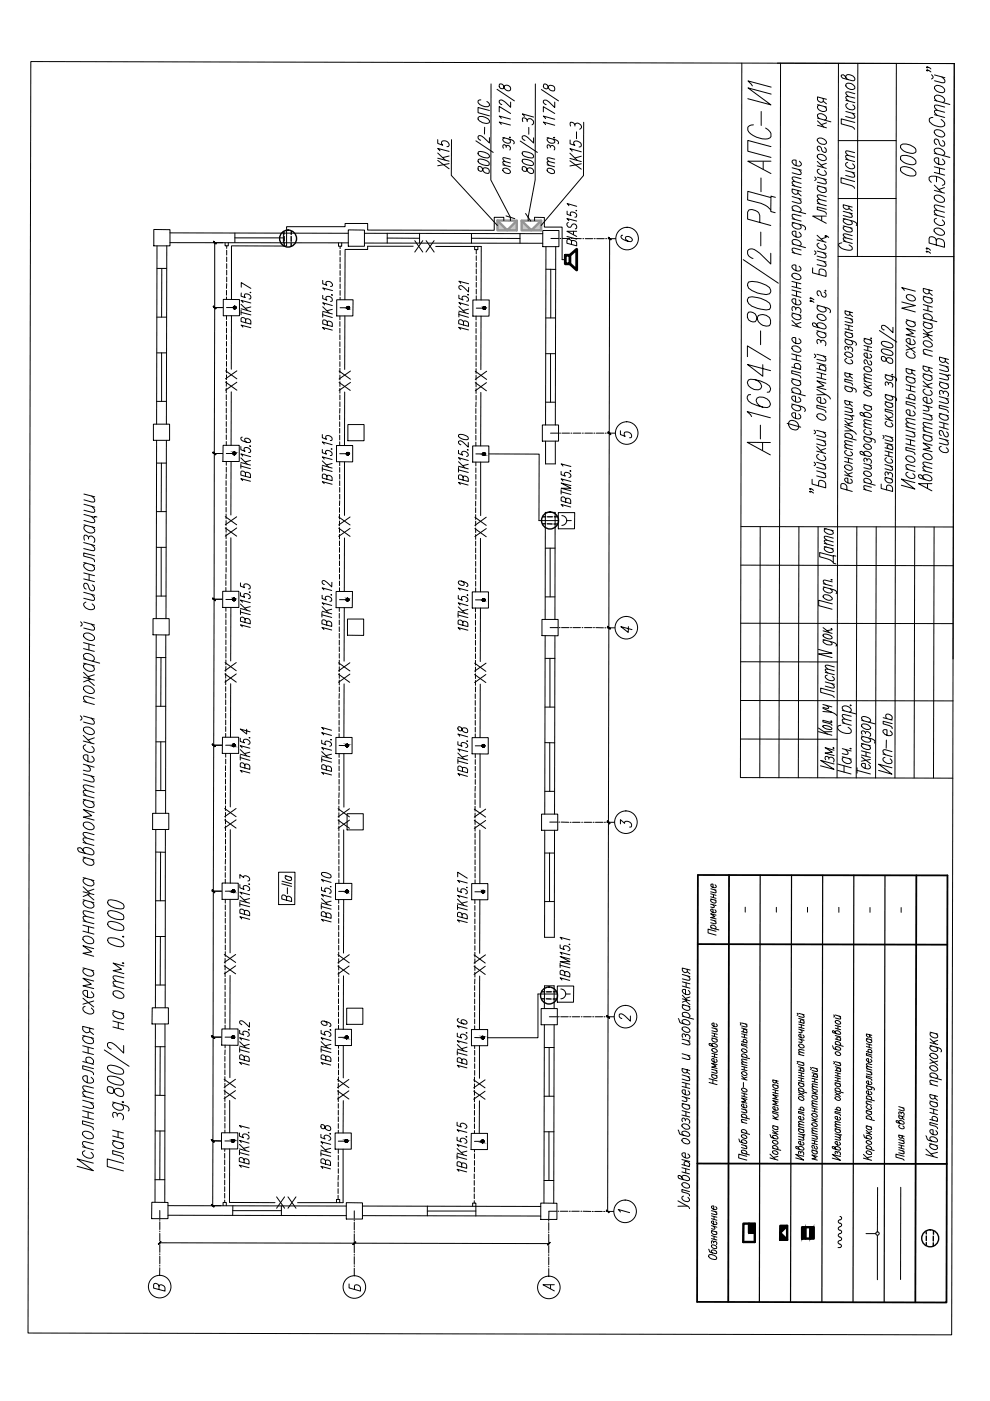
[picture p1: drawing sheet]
<svg xmlns="http://www.w3.org/2000/svg" width="210mm" height="297mm" viewBox="0 0 210 297" stroke-linecap="round" stroke-linejoin="round" font-family="sans-serif">
<path d="M6.5 13.1l195.8 .4-.5 269.5-195.9-.4z" fill="none" stroke="#000" stroke-width=".21"/>
<!-- layer: 0 -->
<g fill="none" stroke="#000" stroke-width=".21">
<path d="M104.1 17.8v20.4l4.1 7.9M113.5 17.8v20.4l-1.5 7.9M157.3 13.4l-.3 151.5 45 .1M159.5 18.2l-.9-1 4.9 1.3M163.5 20l-4.9-1.4 4.9 3.6-4.9-1.3M164.8 13.4l37.5 .1-.2 126.2M165.5 13.4l-.3 151.5M177.8 13.4l-.3 151.5M179.3 16.4v-.3a1.2 1.2 0 0 1 1.9 .8l-.1 .2h-.4l-2-.5-.3-.4v-.3h.1a.91 .91 0 0 1 1 .7l.3 .3M179.5 17.8a1.25 1.25 0 0 1 1.7 .9 1.2 1.2 0 0 1-1.9-.8zM181.2 19.9l-1.7-.4-.2 .3 .6 .7M181.9 13.4l-.1 41"/>
<path d="M190 13.4l-.2 151.5M196.6 14.8l.1 .2-.3-.1a.84 .84 0 0 1 1 .4M196.6 14.2l.1 .1-.1 .1-.2-.2 .5 .1 .5 .3M197.5 15.8l.3 .5v.2l-.3 .2M198.1 18.4a1.39 1.39 0 0 1 2.2 .6v.3a1.39 1.39 0 0 1-2.2-.6zM198.1 15.9l2.2 .6M199.7 16.3l.6 .7v.4l-.1 .1-2.1-.4M95.7 29.6v7.6l9.8 10.6M123.8 25.9l-.1 11.3-9 10.6M159.7 26.5a1.32 1.32 0 0 0-1.1 .5 1.7 1.7 0 0 0 1.1 1.8 3.9 3.9 0 0 0 3.6 .4 1.17 1.17 0 0 0-.5-1.8l-.5-.3M161.3 37.7v3M161.4 23.6v3"/>
<path d="M161.8 34.3v1.6M163.5 34.2h-4.9l4.9 2.6M163.5 31.1l-4.9-1.3v2.3l4.9 1.3M168 39.3l1.9 .5M168 35.6l1.9 .5M169.3 36l.6 .5-.2 .5-1.7-.4M169.5 34.2l.4 .4v.3a1.25 1.25 0 0 1-1.9-.8l.2-.2 .6 .1v1.1M169.9 38.9l-1.8-.4-.1 .3 .5 .6M169.9 37.9l-1.8-.4-.1 .4 .5 .6M172.7 37.5l.3 .4v.2l-.3 .2M173.3 29.5a1.25 1.25 0 0 1 1.9 .8 1.2 1.2 0 0 1-1.9-.8zM173.3 39.4l1.9 .5"/>
<path d="M173.3 37.6l1.9 .5M173.3 35.2l1.9 .5M173.3 34.2l1.3 1.3M173.3 26.6l1.9 .5M173.3 25.6l1.4 1.3M173.3 25l2.9 .8M173.3 22.2l1.9 .5M173.4 32.8a1.25 1.25 0 0 1 1.8 1 1.22 1.22 0 0 1-1.9-.8zM173.7 39.5l-.4 .3a1.2 1.2 0 0 0 1.9 .8v-.3l-.4-.5M173.7 35.9l-.4 .2a1.2 1.2 0 0 0 1.9 .8v-.3l-.4-.4M173.7 25.2l-.4-.5v-.3a1.22 1.22 0 0 1 1.9 .8l-.4 .3M173.7 22.3l-.4 .3a1.2 1.2 0 0 0 1.9 .8l-.1-.6-.3-.2"/>
<path d="M174.6 20.9v.6l-.6 .2-.7-.6v-.6l1.9 .6M174.6 21.5l.6 .5M174.6 37.9l.6 .6-.1 .5-1.8-.4M174.8 31.3a.66 .66 0 0 1 .3 1l-.7-.2a1.35 1.35 0 0 0-.7-1.1h-.2a.61 .61 0 0 0 .2 1M175.2 34.6l-1.1 .4M175.2 26l-1.1 .4M177.7 29.8h12.3M179.3 36.2l1.9 .5M179.3 33.8l1.9 .5M179.3 23.6l1.9 .5M179.3 21.3l1.9 .5M179.7 34.4l-.4 .3a1.2 1.2 0 0 0 1.9 .8v-.3l-.4-.5"/>
<path d="M179.7 21.9l-.4 .3a1.17 1.17 0 0 0 1.9 .8l-.1-.5-.3-.3M180.7 36.5l.5 .6-.1 .5-1.8-.4M180.7 24l.5 .7-.1 .4-1.8-.4M181.2 38.5l-2.9-.8v1l2.4 .7 .5 .5M181.2 33.3l-1.8-.4-.1 .4 .5 .6M181.2 32.4l-1.8-.4-.1 .3 .5 .6M181.2 26l-2.8-.8v1.1l2.3 .6 .5 .5M181.2 20.8l-1.7-.4-.2 .4 .6 .6M190.9 30.9a2.13 2.13 0 0 1 2.8 .3l.4 .3 .1 .7a2.44 2.44 0 0 1-3.3-.9zM191.1 35.5a2.82 2.82 0 0 1 3.1 1v.5a2.13 2.13 0 0 1-2.8-.3 .79 .79 0 0 1-.3-1.2zM191.1 33.1a2.82 2.82 0 0 1 3.1 1v.5a2.44 2.44 0 0 1-3.3-.9zM197.5 38.7l-.5-.6v-.5a2.49 2.49 0 0 1 3.3 .9v.5l-.5 .3"/>
<path d="M197.8 24.9h-.3l-.5 .3a1.53 1.53 0 0 0 1.3 1.4 1.76 1.76 0 0 0 2 0 1.22 1.22 0 0 0-.8-1.3M198.1 39.3l1.6 1.5M198.1 35.4l2.2 .5M198.1 36.5l2.2 .6M198.1 32.5l3.3 .9M198.1 24.3l2.2 .6M198.1 21.3l3.3 .9M198.3 27.6a1.51 1.51 0 0 1 2 1.1 1.43 1.43 0 0 1-2.2-.6zM198.6 32.6l-.5-.5v-.4a1.38 1.38 0 0 1 2.2 1l-.5 .2M198.6 37.4v1.1M198.6 21.4l-.5-.6v-.3a1.39 1.39 0 0 1 2.2 .6l-.1 .5-.4 .1M199.2 35.7v1.1"/>
<path d="M199.8 33.7l.5 .6v.3a1.42 1.42 0 0 1-2.2-.9 .67 .67 0 0 1 .9-.2v1.3M199.8 29.8a.71 .71 0 0 1 .3 1.2 .74 .74 0 0 1-.9-.5l-.3-.9-.6-.1a.74 .74 0 0 0 .3 1.2M200.3 39.8l-1.3 .4M200.3 23.8l-2-.4-.2 .4 .6 .7M200.3 22.7l-2-.4-.2 .4 .6 .7M107.3 45.8l1.8 .6M111.4 45.3l1.1 1.6M157.6 55l7.4 5M158.7 59.8a5.5 5.5 0 0 1 4.5 1.2l.2 .6-.2 .7a5.5 5.5 0 0 1-4.5-1.2l-.2-.5zM161.1 47.2v-1.5a1.83 1.83 0 0 0-2.3-1.2l-.3 .5v1.5l4.9 1.3M161.3 49.2v2.9M163.4 53.7v2.3l-2.3-2.3a2.11 2.11 0 0 0-2.4-.8l-.2 .3a1.33 1.33 0 0 0 1.2 1.6"/>
<path d="M163.4 41.9l-4.8-1.3-.1 1.8 2.8 .7 1.4 .7 .7 .7M164.4 41.8l-.9-.2-.1 3.2 1 .3M167.9 58.2a1.2 1.2 0 0 1 1.9 .8 1.22 1.22 0 0 1-1.9-.8zM167.9 59.7l1.9 .5M168 47.1l2.5 .8a.52 .52 0 0 1 .2 .8M168 53.5l1.9 .5M168 51.7l2.8 .8M168 46.4l1.9 .5M168 44.5l2.8 .8M168 41.7l1.9 .5M168.3 51.8l-.2-.2-.1-.5a1.18 1.18 0 0 1 1.9 .8l-.5 .2M168.4 47.3l-.4 .2a1.2 1.2 0 0 0 1.9 .8v-.3l-.5-.4"/>
<path d="M168.4 44.7l-.4-.5v-.3a1.2 1.2 0 0 1 1.9 .8l-.5 .3M168.9 59.9v1.1M169.2 40.4v.6l-.6 .2-.6-.5v-.6l1.9 .5M169.2 41l.7 .5M169.3 42.1l.6 .6-.2 .4-1.7-.4M169.4 56.4l.4 .5v.3a1.22 1.22 0 0 1-1.9-.8l.3-.2h.6v1.2M169.4 49.2l.5 .6v.3a1.2 1.2 0 0 1-1.9-.9 .59 .59 0 0 1 .8-.1v1.1M169.9 53l-1.8-.4-.1 .5 .5 .6M169.9 45.8l-1.8-.4-.1 .5 .5 .6M172.3 56.8v1l2.8 .8v-.8a.87 .87 0 0 0-1.4-.5v.9M172.7 53.2l.3 .3v.2l-.3 .2M173.2 55l1.9 .6"/>
<path d="M173.2 53.2l1.9 .5M173.2 50.9l1.9 .5M173.2 49.9l1.4 1.3M173.3 43.1l1.9 .5M173.7 51.5l-.5 .3a1.24 1.24 0 0 0 1.8 1l.1-.5-.3-.5M174.2 45.9v.9M174.6 55.4l.5 .6-.1 .5-1.8-.4M174.6 53.6l.5 .6-.1 .5-1.8-.4M175 50l.2 .1-.2 .1-.1-.1 .1-.1 .7 .3M175.2 45.8h-2.9l2.9 1.5M175.2 44.4l-1.9-.5v.5l1.8 .6 .1 .4M175.2 42.6l-1.8-.3-.1 .3 .5 .6"/>
<path d="M175.2 41.7l-1.8-.4-.1 .4 .5 .6M175.2 50.3l-1.1 .4M177.7 54.4h24.5M177.7 42.1h12.3M178.5 51.5l-.7 .2v.4a2.62 2.62 0 0 0 2.9 .7 .86 .86 0 0 0-.7-.9M178.8 46.3l2.2 .6a.77 .77 0 0 1 .7 .8l-.2 .1M178.8 51.1l1.9 .5M178.8 47.9l1.9 .5M178.8 44.8l1.9 .5M179.2 48l-.4 .2a1.26 1.26 0 0 0 1.9 .8v-.3l-.4-.4M179.2 46.5l-.4 .2a1.26 1.26 0 0 0 1.9 .7v-.2l-.4-.4M180 43.7l-.1 .6-.6 .1a.8 .8 0 0 1-.5-1l1.9 .5"/>
<path d="M180 44.2l.7 .5M180.1 45.1l.6 .6-.1 .4-1.8-.4M180.7 50.8l-1.8-.4-.1 .3 .5 .5M180.7 50l-1.8-.4-.1 .3 .5 .5M196.5 53.3l.2 .1-.2 .1-.1-.2 .4 .1 .5 .3M196.5 52.6l.2 .2h-.2l-.1-.1a.79 .79 0 0 1 .9 .4M198 48.7a1.38 1.38 0 0 1 2.3 .9 1.39 1.39 0 0 1-2.3-.9zM198.1 45.5l2.2 .6M198.1 40.4l2.2 .6M198.2 41.5a1.45 1.45 0 0 1 2.1 1.1 1.35 1.35 0 0 1-2.2-.9zM198.5 51a1.02 1.02 0 0 0-1.4-.7l-.1 1.2 3.3 .9v-1a1.21 1.21 0 0 0-1.6-.7l-.2 .3v1M198.6 46.3l-.5 .3a1.35 1.35 0 0 0 2.2 .9v-.3l-.5-.6"/>
<path d="M200.3 45l-2.1-.5-.1 .5 .6 .6M200.3 43.9l-2.1-.5-.1 .5 .6 .7M158.5 75.6v-2.3l4.9 3M158.7 66.2a1.28 1.28 0 0 0-.1 1.5 1.28 1.28 0 0 0 1.5 .5l.7-1.3a1.64 1.64 0 0 1 2 .1 1.64 1.64 0 0 1 .4 2 1.99 1.99 0 0 1-2.6-1.3 1.51 1.51 0 0 0-1.9-1.5zM158.7 63a5.8 5.8 0 0 1 4.5 1.3l.2 .5-.2 .8a5.8 5.8 0 0 1-4.5-1.2l-.2-.6zM161.3 70.2v2.9M161.7 77.3v2.5l-3.2-2.5 4.9 1.3M167.9 77.8l1.9 .5M167.9 75l1.9 .5M167.9 76.1l1.9 .5M167.9 73.6a1.22 1.22 0 0 1 1.9 .8 1.2 1.2 0 0 1-1.9-.8zM167.9 68.9l1.9 .5"/>
<path d="M167.9 68l1.4 1.3M167.9 66.4l1.9 .5M167.9 61.5l1.9 .5M167.9 62.5l1.9 .5M167.9 60.7l1.9 .5M168.3 66.4l-.4 .3a1.2 1.2 0 0 0 1.9 .8v-.3l-.4-.5M168.7 78a.55 .55 0 0 1-.3-.8 .55 .55 0 0 1 .9-.1 .64 .64 0 0 1 .5 .5 .64 .64 0 0 1-.3 .6M168.7 65.4a.67 .67 0 0 1 1 0 .67 .67 0 0 1 0 1M168.7 65.7a.53 .53 0 0 0-.1-.5 .53 .53 0 0 0-.6-.2l-.1 .3 .1 .6M168.8 75.3v1M168.9 61.7v1.1M169.4 71.8l.3 .3 .1 .5a1.17 1.17 0 0 1-1.9-.8 .54 .54 0 0 1 .8-.2v1.2"/>
<path d="M169.4 63.6l.4 .5v.3a1.17 1.17 0 0 1-1.9-.8 .59 .59 0 0 1 .8-.2v1.2M169.8 79.1l-1.9-.5v.5l1.7 .6 .2 .5M169.8 68.4l-1.1 .4M171.9 63.8l.1 .1-.3-.1h.4l.5 .3M171.9 63.2l.1 .1-.1 .1-.2-.2 .4 .1 .5 .3M172.6 75.1l.3 .3v.2l-.3 .2M173.2 69v-.3a1.2 1.2 0 0 1 1.9 .8l-.5 .2-2.1-.5-.2-.4 .1-.3a1.02 1.02 0 0 1 1 .7l.2 .3M173.2 78.9l1.9 .5M173.2 80l1.9 .5M173.2 78.2l1.9 .5M173.2 76.9l1.9 .5M173.2 75.1l1.9 .5"/>
<path d="M173.2 70.1l1.9 .6M173.2 64.7l2.6 .8a.52 .52 0 0 1 .2 .8M173.4 66.7a1.27 1.27 0 0 1 1.7 1 1.2 1.2 0 0 1-1.9-.8zM173.6 70.2l-.4 .3a1.18 1.18 0 0 0 1.9 .8v-.3l-.4-.5M173.6 64.8l-.4 .3a1.2 1.2 0 0 0 1.9 .8v-.3l-.4-.5M174 78.4l-.2-.4v-.3a.71 .71 0 0 1 1-.1 .71 .71 0 0 1 .1 1M174 72.4a.66 .66 0 0 1 .9 0 .66 .66 0 0 1 .1 .9M174 72.7a.6 .6 0 0 0-.6-.7l-.2 .2 .2 .7M174.2 79.2l-.1 1M174.6 75.5l.5 .6-.1 .5-1.8-.4M174.7 61.9a.66 .66 0 0 1 .3 1.1 .69 .69 0 0 1-.8-.4l-.3-.8-.2-.1h-.3a.67 .67 0 0 0 .2 1M175 61.5l.1 .2-.2-.1"/>
<path d="M191.2 64l2.9 .8-2.9 .5 2.9 .8M191.7 61.6l-.5-.6 2.9 .7M192.1 79.8l1.9 .5M192.1 73.2l1.9 1.5M192.2 67.8l1.9 .5M192.3 62.6a1.31 1.31 0 0 1 1.8 1 1.2 1.2 0 0 1-1.9-.8zM192.5 79.9l-.4 .3a1.2 1.2 0 0 0 1.9 .8l-.1-.6-.3-.2M192.5 74.6l-.4 .3a1.17 1.17 0 0 0 1.9 .8l-.1-.5-.3-.3M192.5 67.9l-.4 .3a1.2 1.2 0 0 0 2 .8v-.3l-.5-.5M193.4 78.5v.6l-.3 .2h-.3l-.7-.6v-.6l1.9 .5M193.4 79.1l.6 .5M193.6 72l.4 .5v.3a1.22 1.22 0 0 1-1.9-.8l.3-.2 .6 .1v1.1"/>
<path d="M194 73.7l-1.9 .5M194.1 70.2l-2-.6 1.5 1.1-1.5 .3 1.9 .5M195.7 79.2l1.9 .5M195.8 69.9l1.2 1.1-1.2 .6M195.8 75l1.9 .5M195.8 70.7l1.9 .5M195.8 68.2l1.9 .5M195.8 67.5l2.8 .7M195.8 64.6l1.9 .5M195.8 65.6l1.9 .5M195.8 62.8l1.9 .5M195.9 72.4a1.27 1.27 0 0 1 1.8 .9 1.2 1.2 0 0 1-1.9-.8z"/>
<path d="M196.1 79.3l-.4 .3a1.22 1.22 0 0 0 1.9 .8v-.3l-.4-.5M196.2 68.3l-.4 .3a1.2 1.2 0 0 0 1.9 .8v-.3l-.5-.5M196.2 67.6l-.4-.5v-.3a1.2 1.2 0 0 1 1.9 .8l-.5 .3M196.2 62.9l-.4 .3a1.2 1.2 0 0 0 1.9 .8v-.3l-.4-.5M196.6 71.2l1.1 1M196.7 64.9v1M196.9 77.9v.6l-.2 .2h-.3l-.7-.5v-.6l2 .5M196.9 78.5l.7 .6M197 61.5v.6l-.3 .2h-.3l-.6-.6v-.6l1.9 .6M197 62.1l.7 .5M197.7 74.5l-1.8-.4-.1 .4 .5 .7M197.7 70.2l-1.1 .4"/>
<path d="M199.2 79.1l1.9 .5v-.1l.4 .1M199.2 77.3l1.9 .5M200.4 76v.6l-.5 .2-.6-.3-.1-.8 1.9 .5M200.4 76.6l.7 .5M200.5 79.5l.6 .6-.1 .5-1.8-.4M200.5 77.7l.6 .6-.1 .5-1.8-.4M159.1 83.7h-.4l-.3 .4 .3 .9a7.5 7.5 0 0 0 4 1.4l.4-.2 .2-.4a1.92 1.92 0 0 0-2.8-1.4l-.2 .4a1.63 1.63 0 0 0 1.4 1.5M159.4 88.3l-1-1 4.9 1.3M160.1 80.5a1.63 1.63 0 0 1 1.4 1.5l-.2 .4a1.96 1.96 0 0 1-2.8-1.4l.2-.4a5.1 5.1 0 0 1 4.4 1.2l.3 .6-.1 .3-.2 .4-.4 .1M161.2 90.1v3M161.7 93.9v1.6M163.3 93.8h-4.9l4.9 2.6"/>
<path d="M166.9 89.8l2.9 .8M167.4 89.3a1.25 1.25 0 0 1 1.6 .2 1.25 1.25 0 0 1 .1 1.5 1.25 1.25 0 0 1-1.5-.2 1.25 1.25 0 0 1-.2-1.5zM167.9 85.7l2.1 .5a.87 .87 0 0 1 .7 .9l-.1 .1M167.9 83.2l2.8 .7M167.9 80.3l1.9 .5M168.3 85.7a.45 .45 0 0 0-.4 .6 1.28 1.28 0 0 0 1.9 .5l-.2-.5-.3-.3M168.3 83.2l-.4-.4v-.3a1.2 1.2 0 0 1 1.9 .8l-.4 .2M168.3 80.4l-.4 .3a1.2 1.2 0 0 0 1.9 .8v-.3l-.4-.5M169.3 87.8l.5 .4v.3a1.2 1.2 0 0 1-1.9-.8 .59 .59 0 0 1 .8-.1v1.1M169.3 84.2l.5 .5v.3a1.2 1.2 0 0 1-1.9-.8 .59 .59 0 0 1 .8-.2v1.2M172.6 98l.3 .4-.3 .3M172.6 91.2l.3 .4-.1 .3-.2 .1"/>
<path d="M173.2 99.8l1.9 .6M173.2 98l1.9 .6M173.2 95.6l1.9 .6M173.2 94.7l1.3 1.3M173.2 93.1l1.9 .5M173.2 91.2l1.9 .6M173.2 82.6l1.9 1.1h-1.9M173.3 87.9a1.28 1.28 0 0 1 1.8 .9 1.17 1.17 0 0 1-1.9-.8zM173.6 96.3l-.4 .3a1.2 1.2 0 0 0 1.9 .8v-.3l-.4-.5M174.5 98.4l.6 .6-.2 .5-1.7-.4M174.6 93.4l.5 .7-.2 .4-1.7-.4M174.6 91.6l.5 .7-.2 .4-1.7-.4"/>
<path d="M174.7 84.5l.4 .5v.3a1.2 1.2 0 0 1-1.9-.8 .59 .59 0 0 1 .8-.2v1.1M175.1 95.1l-1.1 .4M175.1 86.4l-1.9-.5v.6l1.4 .3 .3 .3 .2 .4M175.1 83.7a1.21 1.21 0 0 1 .9 .9M175.1 81.3l-1.9-.6 1.5 1.1-1.5 .3 1.9 .5M192.1 99.4l1.9 .6M192.1 93l1.9 .5M192.1 94.1l1.9 .5M192.1 91.2l1.9 .6M192.1 90.4l1.9 .6M192.1 84.3l1.9 .6M192.1 81.5l1.9 .6"/>
<path d="M192.1 82.6l1.9 .5M192.2 96.8a1.25 1.25 0 0 1 1.8 1 1.2 1.2 0 0 1-1.9-.8zM192.9 84.6l-.2-.4v-.3a.74 .74 0 0 1 1-.1 .74 .74 0 0 1 .2 .9l-.2 .1M193.1 81.8v1.1M193.1 93.3v1M193.5 91.6l.5 .6-.1 .4-1.8-.3M193.6 87.1l.4 .5v.3a1.17 1.17 0 0 1-1.9-.8 .54 .54 0 0 1 .8-.1v1.1M194 98.9l-1.8-.4-.1 .4 .5 .7M194 95.3l-1.9-.5v.6l1.8 .6 .1 .4M194 90l-1.8-.4-.1 .4 .5 .6M194 89l-1.8-.3-.1 .3 .5 .6M194 85.6l-1.9-.5v.6l1.8 .5 .1 .5"/>
<path d="M195.7 96.4a1.25 1.25 0 0 1 1.9 .8 1.25 1.25 0 0 1-1.9-.8zM195.7 99.8l1.9 .5M195.7 92.1l1.9 .5M195.7 91.3l1.9 .6M195.7 87.6l1.9 .6M195.7 85.9l1.9 .5M195.7 81.8l1.9 .5M195.7 80.8l1.4 1.3M196.1 92.2l-.4 .3a1.17 1.17 0 0 0 1.9 .8l-.1-.5-.3-.3M196.1 82.5l-.4 .2a1.17 1.17 0 0 0 1.9 .8v-.3l-.4-.4M196.4 86.1l.4 .4 .1 .5-.5 .1-.7-.1M197.1 88l.5 .6-.1 .4-1.8-.3"/>
<path d="M197.2 84.5l.4 .5v.3a1.2 1.2 0 0 1-1.9-.8l.3-.2h.5v1.1M197.6 99.3l-1.8-.4-.1 .4 .5 .6M197.6 98.4l-1.8-.4-.1 .3 .5 .6M197.6 94.4l-1.9-.5 1.5 1.1-1.5 .3 1.9 .5M197.6 90.9l-1.8-.4-.1 .4 .6 .6M197.6 89.9l-1.8-.4-.1 .4 .6 .6M197.6 81.3l-1 .3M199.2 92.9l1.9 .5M199.2 89.5l1.9 .5M199.2 90.5l1.9 .5M199.2 87.6l1.9 .6M199.2 84.1l1.9 .5"/>
<path d="M199.2 81l1.9 .5M199.6 94.6l-.4 .3a1.17 1.17 0 0 0 1.9 .8v-.3l-.5-.5M199.6 87.7l-.4 .3a1.22 1.22 0 0 0 1.9 .8v-.3l-.4-.5M199.6 81l-.4 .3a1.2 1.2 0 0 0 1.9 .8v-.3l-.4-.5M200 83.2a.66 .66 0 0 1 .9 0 .66 .66 0 0 1 0 .9M200 83.5l-.1-.6-.6-.1-.1 .2 .1 .7M200.1 89.7v1.1M200.5 93.3l.6 .6-.2 .4-1.7-.3M200.5 84.5l.6 .6-.2 .4-1.7-.4M200.7 91.6a.56 .56 0 0 1 .4 .5 .56 .56 0 0 1-.4 .5l-.4-.2-.5-.9-.5-.2a.69 .69 0 0 0 .3 1M201.1 86.4l-1.9-.5v.6l1.3 .3 .4 .3 .2 .4M157.1 119.8l45 .1"/>
<path d="M157.1 111.6l45 .1M161.2 111.6l-.1 53.3M169.4 111.7l-.1 53.2M171.8 104.2l.1 .1-.1 .1-.2-.2h.5l.4 .3M171.8 103.6l.1 .1-.3-.1a.73 .73 0 0 1 .9 .4M172.2 101.6v1l2.9 .8v-.9a1.07 1.07 0 0 0-1.4-.6l-.2 1.1M173.5 111.7l-.1 53.2M174.5 100.2l.6 .7-.2 .4-1.7-.4M174.8 115.9l1.9 .5M174.8 115.2l1.9 .5M174.8 112l1.9 .5M175.2 116l-.4 .2a1.26 1.26 0 0 0 1.9 .7v-.2l-.5-.4"/>
<path d="M175.2 112.1l-.4 .2a1.26 1.26 0 0 0 1.9 .8l-.2-.4-.3-.3M176.7 117.9l-2.9-.7v.8a4.6 4.6 0 0 1 2.9 1.2M176.7 114.9l-1.8-.4-.1 .3 .5 .6M176.7 114.1l-1.8-.4-.1 .3 .5 .5M177.2 117.9l-.5-.1v1.6l.5 .2M181.7 111.7l-.2 53.2M185.8 111.7l-.2 53.2M192.5 100.1l-.4 .3a1.2 1.2 0 0 0 1.9 .8v-.3l-.4-.5M193.9 111.7l-.1 53.2M194 102.3l-2.9-.7 2.9 2.1-2.9-.8M195.7 101.2v-.3a1.2 1.2 0 0 1 1.9 .8l-.6 .3-2-.6-.3-.4 .2-.3a.84 .84 0 0 1 .9 .7l.3 .3M196.7 102.6v1"/>
<path d="M197.6 102.5h-2.9l2.9 1.6M198 111.7l-.1 53.2M157.1 132.1l45 .1M173.5 137.7l2.9 .8-2.9 .2 2.9 .7M174.5 135.6l2.6 .8 .3 .3-.2 .3M174.5 134.6a1.42 1.42 0 0 1 1.9 .7 1.42 1.42 0 0 1-1.9-.7zM174.5 133.7l1.9 .6M174.5 133.1l1.4 1M174.6 126.3a1.28 1.28 0 0 1 1.9 .8 1.37 1.37 0 0 1-2-.6zM174.6 124.4l2.5 .8 .3 .3-.1 .4M174.6 123.8l1.9 .5M174.9 135.7l-.4 .2a1.34 1.34 0 0 0 1.9 .7l-.4-.6"/>
<path d="M174.9 124.5l-.3 .2a1.26 1.26 0 0 0 1.9 .8v-.2l-.5-.5M176.3 133.3l.1 .1-.2-.1M176.3 122.9l.2 .1-.3-.1M176.4 133.5l-1.1 .2M176.5 128l-2.9-.7v1.1l2.8 .8M176.5 123.4l-1.8-.4-.1 .3 .5 .6M157 156.7h20.5M157 148.5l45.1 .1M157 140.3h20.5M173.5 154.4l1.9 1.2M173.5 155.1l2.9 .8M174.5 153.9a1.72 1.72 0 0 1 1.9 .7 1.57 1.57 0 0 1-1.9-.7z"/>
<path d="M174.5 150.2l1.9 .8-1.9-.2M174.5 149.4l1.9 .5M175 144.6l1.9 .5M175 142.6l1.9 .5M175.1 149.5l.6 .5v.1l-.6 .1-.6-.2M175.4 143.1l-.4 .3a1.26 1.26 0 0 0 1.9 .7l-.1-.4-.3-.3M176.2 152.8l.2 .2-.3-.1M176.3 145l.6 .5-.1 .4-1.8-.4M176.4 153.2l-1.9-.5v.3l1.3 .4 .4 .2 .2 .2M176.4 151a1.18 1.18 0 0 1 .9 .7M176.4 155.1l-1.6 .1M176.7 158.5l.1 .1h-.2"/>
<path d="M176.8 159.1l-1.9-.6 1.6 1-1.6 .2 1.9 .5M176.9 146.7l-2.9-.8v.9l2.3 .6 .6 .5M176.9 142.2l-1.8-.4-.1 .3 .5 .6M176.9 141.4l-1.8-.4-.1 .3 .5 .6M178.3 153.8l-.7 .3a1.79 1.79 0 0 0 2.2 1.4l.7-.3a.94 .94 0 0 0-.7-1M178.6 158.7l1.9 .5M178.6 153.3l1.9 .5M178.6 150.6l2.9 .8M179 150.7l-.4-.5v-.3a1.2 1.2 0 0 1 1.9 .8l-.4 .3M179.3 158.9l.5 .6v.3l-.5 .1-.7-.1M180.4 158.6l.1 .2-.3-.1M180.4 149.5l.1 .1-.1 .1-.2-.2"/>
<path d="M180.5 152.8l-1.8-.3-.1 .3 .5 .6M180.5 151.9l-1.8-.4-.1 .3 .5 .7M182.6 156.1l2.7 .8 .2 .3-.1 .3M182.6 159.2l1.9 .5M182.6 157.6l1.9 .5M182.7 153.7a1.28 1.28 0 0 1 1.9 .7 1.26 1.26 0 0 1-1.9-.7zM182.7 152.7l2.8 .8M183.1 157.7l-.5 .3a1.31 1.31 0 0 0 1.7 .9l.2-.2v-.2l-.3-.5M183.1 156.2l-.5 .2a1.31 1.31 0 0 0 2 .8v-.3l-.4-.4M183.1 152.8l-.4-.4v-.3a1.35 1.35 0 0 1 1.9 .8l-.4 .2M183.5 155.3a.64 .64 0 0 1 .8 0 .64 .64 0 0 1 .1 .8M183.5 155.5l-.1-.4-.6-.1-.2 .2 .2 .5"/>
<path d="M183.6 159.4v.9M187.2 159.9l1.9 .5M187.3 152.2l1.9 .5M187.9 156.9v1.7M188.1 152.4l-.3-.7a.74 .74 0 0 1 .8-.3 .74 .74 0 0 1 .6 .6v.4l-.3 .2M188.7 155l.5 .4v.3a1.25 1.25 0 0 1-2-.8l.3-.2h.6v1.2M189.1 159.4l-1.7-.4-.2 .1v.3l.6 .6M189.2 153.4l-1.9-.5v.6l1.3 .4 .4 .2 .2 .4M175.7 160.7a.65 .65 0 0 1 .9 0 .65 .65 0 0 1 .1 .9M175.7 161a.51 .51 0 0 0-.6-.6l-.2 .2 .2 .5M176.8 162l-2.8-.8 2.8 1.9-2.8-.7M177.6 163.3l2.8 .8"/>
<path d="M177.6 162l2.9 .8M178.6 160.5l1.9 .5M179 160.5l-.4 .3a1.2 1.2 0 0 0 1.9 .8v-.3l-.4-.5M179 162.4v1.3M181.7 163.3l2.8 .8M181.7 162.8v1.1M182.6 160.5l1.9 1.4M182.6 160.1l1.9 .5M184.2 162.1l.3 .7a1.26 1.26 0 0 1-1.9-.8l.3-.1h.6l-.1 1M184.5 161l-1.9 .4M187.6 160.6l-.4 .2a1.2 1.2 0 0 0 1.9 .8v-.3l-.4-.4M189.1 162.8l-2.8-.8 2.8 2.1-2.8-.8"/>
</g>
<g fill="none" stroke="#000" stroke-width=".21">
<path d="M179.2 71.9l1.8 .5a.71 .71 0 0 1 .6 .7l-.1 .1M179.2 70.3l1.6 .5M179.2 68.8l1.6 .4M179.2 69.7l1.6 .4M179.2 67.3l1.6 .4M179.3 74.7a1.16 1.16 0 0 1 1.5 .8 1.03 1.03 0 0 1-1.7-.6zM179.5 76l-.4 .3a1.08 1.08 0 0 0 1.7 .6v-.2l-.4-.4M179.5 72l-.2 .1a.9 .9 0 0 0 .4 .9 .9 .9 0 0 0 1.1-.1v-.3l-.4-.4M179.5 70.4l-.3 .3a.99 .99 0 0 0 1.6 .6v-.2l-.4-.4M179.8 73.8a.57 .57 0 0 1 .8 0 .57 .57 0 0 1 .1 .8M179.8 74a.45 .45 0 0 0-.1-.4 .45 .45 0 0 0-.4-.1l-.2 .2 .2 .5M180 69v.9"/>
<path d="M180.2 79.3v.5l-.6 .1-.5-.4v-.5l1.6 .4M180.2 66.2l-.1 .6-.4 .1-.5-.5v-.5l1.6 .4M180.2 79.8l.5 .4M180.2 66.6l.6 .6M180.3 67.6l.5 .5-.1 .4-1.5-.3M183.2 73.3l1.6 .4M183.2 74.1l1.6 .5M183.2 71.7l1.6 .5M183.3 77.8l.2-.1a1 1 0 0 1 1.3 .9 .99 .99 0 0 1-1.6-.7zM183.5 71.8l-.3 .3a1.03 1.03 0 0 0 1.6 .6l-.1-.4-.2-.2M184 73.5v.9M184.5 76.5a.57 .57 0 0 1 .2 .9l-.6-.2-.2-.6-.4-.3-.3 .2 .1 .5 .2 .1"/>
<path d="M184.5 75.1l.3 .6a.99 .99 0 0 1-1.6-.7l.2-.1h.5v1M184.7 71.6v.2l-.1-.1M184.8 79.6l-1.5-.3v.5l.4 .3M186.5 70.1l3.6 2.4M187 75.6a.6 .6 0 0 0 0 .8 .6 .6 0 0 0 .8 .1 .72 .72 0 0 1 1-.6 .72 .72 0 0 1 .3 1.1 1.32 1.32 0 0 1-1.4-1.2zM187 74.1a2.34 2.34 0 0 1 2.3 .8l-.1 .4a2.34 2.34 0 0 1-2.3-.9zM187 72.4a2.34 2.34 0 0 1 2.3 .9l-.1 .4a2.26 2.26 0 0 1-2.3-.9zM187.7 79.4l1.8 .5 .5 .3v.6M188 79.5l-.3 .2a.99 .99 0 0 0 1.6 .7l-.1-.4-.3-.2M189.2 79.3v.2l-.1-.1M189.3 69.4v1.1a4.3 4.3 0 0 0-2-1.5h-.3a.59 .59 0 0 0 .5 .9M179.1 98.8a.99 .99 0 0 1 1.6 .7 1.05 1.05 0 0 1-1.6-.7z"/>
<path d="M179.1 99.9l1.1 1.1M179.1 97l1.6 .4M179.1 97.8l1.6 .5M179.1 94.9l1.6 .4M179.1 90.4l1.6 .9-1.6 .1M179.1 87.8l1.6 .4v-.1l.4 .1M179.1 81.8l2.2 .7 .2 .3v.4M179.1 92.6l2.4 .7M179.1 90l1.6 .4M179.1 89.2l1.2 1.1M179.1 86.3l1.6 .4M179.5 95.5l-.4 .2a1.03 1.03 0 0 0 1.6 .7v-.2l-.3-.4"/>
<path d="M179.5 92.8l-.3-.3-.1-.4a1 1 0 0 1 1.6 .7l-.3 .2M179.5 81.9l-.4 .2a.99 .99 0 0 0 1.6 .7v-.4l-.3-.2M179.9 97.2v.9M180.1 85.2v.5l-.4 .2-.6-.5v-.5l1.6 .4M180.1 85.7l.6 .5M180.3 88.1l.4 .6-.1 .3-1.5-.3M180.3 86.6l.4 .5-.1 .4-1.5-.3M180.7 94.5l-1.5-.3-.1 .3 .4 .6M180.7 93.7l-1.5-.3-.1 .3 .4 .5M180.7 91.3l.8 .8M180.7 80.8l-1.6-.4v.5l1.6 .4v.4M180.7 89.5l-.9 .3"/>
<path d="M183.1 96.2v-.3a.99 .99 0 0 1 1.7 .7l-.5 .2-1.7-.5-.3-.5 .4-.1 .8 .9M183.1 94.4a.99 .99 0 0 1 1.7 .7 .99 .99 0 0 1-1.7-.7zM183.1 92.5l2.2 .7 .3 .3-.1 .4M183.1 87.9v-.3a1.03 1.03 0 0 1 1.7 .7l-.5 .2-1.7-.4-.3-.3 .2-.3a.78 .78 0 0 1 .8 .6l.2 .2M183.1 98.3l1.7 .4M183.1 90.5l1.7 .4M183.1 85.8l1.7 .4M183.2 82.1l1.6 .4M183.2 81.3l1.1 1.1M183.2 80.8l1.6 .4M183.2 100a1.12 1.12 0 0 1 1.6 .8 1.03 1.03 0 0 1-1.7-.7zM183.3 82.9a1.16 1.16 0 0 1 1.5 .8 .99 .99 0 0 1-1.6-.7z"/>
<path d="M183.5 92.6l-.4 .3a1.03 1.03 0 0 0 1.7 .6v-.2l-.4-.4M183.5 91.1l-.4 .2a.99 .99 0 0 0 1.7 .7l-.1-.5-.3-.2M183.5 85.9l-.4 .2a1.03 1.03 0 0 0 1.7 .7v-.3l-.4-.4M183.8 97.5l.5-.2a.67 .67 0 0 1 .3 1M183.8 97.7a.44 .44 0 0 0-.1-.4 .44 .44 0 0 0-.4-.1l-.2 .2 .2 .5M184.3 98.6l.5 .5-.2 .4-1.5-.3M184.8 90.1l-1.5-.3-.2 .3 .5 .5M184.8 89.3l-1.5-.3-.2 .3 .5 .5M184.8 80.4l-1.5-.3v.5l.4 .3M184.8 81.6l-.9 .3M187.2 92.3l.2 .3-.2 .4M187.6 98.5l1.6 .4"/>
<path d="M187.6 95.6l1.7 .4M187.6 96.5l1.6 .4M187.6 94.9l1.7 .5M187.6 93.9l1.7 .4M187.6 92.3l1.7 .5M187.7 83.6l1.8 .5a.65 .65 0 0 1 .6 .8l-.1 .1M187.7 88.8l1.6 .5M187.7 88l1.1 1.1M187.7 85.1l1.6 .5M188 97l-.4 .3a1 1 0 0 0 1.6 .7v-.4l-.3-.3M188 89.4l-.2 .1a.9 .9 0 0 0 .4 .9 .9 .9 0 0 0 1.1-.1l-.4-.7M188 85.2l-.3 .3a.99 .99 0 0 0 1.6 .7v-.3l-.4-.4"/>
<path d="M188 83.7l-.3 .3a1.03 1.03 0 0 0 1.6 .6v-.2l-.4-.4M188.4 95.1l-.3-.3a.54 .54 0 0 1 .4-.5 .54 .54 0 0 1 .7 .3l.1 .5-.3 .2M188.4 81.3l.4-.2a.67 .67 0 0 1 .4 1M188.4 81.5l-.1-.4-.5-.1-.1 .2 .1 .5M188.4 95.8v.9M188.8 98.8l.4 .5v.4l-1.6-.3M188.8 92.7l.5 .5-.1 .4-1.6-.4M189.3 87.1l-1.6-.4v.5l1.5 .4 .1 .4M189.3 88.4l-.9 .3M179.1 100.7l1.6 .4M179.5 103.9l-.1-1a.65 .65 0 0 0-1.1-.1v.7l2.4 .7M180.4 101.6l.2 .2 .1 .4a1.03 1.03 0 0 1-1.6-.6l.2-.2h.5v1"/>
<path d="M180.7 100.2l-.9 .3M183.1 103.7l1.7 .5M183.1 102.2l2.5 .7M183.5 102.3l-.3-.2-.1-.4a1 1 0 0 1 1.7 .6l-.4 .2M184.8 103.3l-1.6-.3-.1 .3 .5 .6M186.8 102.6v1l2.4 .6v-.7a.73 .73 0 0 0-.5-.6 .73 .73 0 0 0-.7 .2v.8M187.6 101.2l1.6 .4M188 101.3l-.4 .2a.99 .99 0 0 0 1.6 .7v-.3l-.3-.4M188.3 100.4l.5-.2a.65 .65 0 0 1 .4 1M188.3 100.6l-.1-.4-.4-.1-.2 .2 .2 .5"/>
</g>
<g fill="none" stroke="#000" stroke-width=".21">
<path d="M68.4 59.5v.7l.9 .3-.2-.6a.75 .75 0 0 1 1-.1 .75 .75 0 0 1 .3 .9h-.3M120.2 50.1l2.1 .6M120.2 44.8v.6l.9 .3-.1-.1a.45 .45 0 0 1 .2-.7l.5 .1a.6 .6 0 0 1 .5 .4 .6 .6 0 0 1-.1 .6h-.2M120.5 47.2a.52 .52 0 0 0-.2 .7 .52 .52 0 0 0 .8 .1l.2-.4a.56 .56 0 0 1 .8 .1 .56 .56 0 0 1-.1 .8M120.6 46.8l-.4-.5 2.1 .6M120.6 43.6l-.4-.4 2.1 .5M121.2 51.2l.2-.2 .7 .2 .2 .3v.6l-2.1-.5 .1-.8 .3-.1 .5 .3 .1 .8M121.6 49v.7M122.2 44.6l.1 .1-.2-.1M122.3 49h-2.1l2.1 1.1M132 49.9h-.2l-.1 .4a2.23 2.23 0 0 0 2.3 .8l.1-.2-.1-.3-.6-.4a.58 .58 0 0 0-.8 .2 .79 .79 0 0 0 .7 .8M51.1 66.2l2.1 .6"/>
<path d="M51.1 65.8v.9M51.1 65.5l2.1 .6M51.1 64.5l1.4 1.3M51.2 62.1l-.1 .7 .9 .3-.1-.1a.45 .45 0 0 1 .2-.7l.5 .1a.6 .6 0 0 1 .5 .3 .6 .6 0 0 1-.1 .7h-.2M51.2 60.9v-1l2 1.2M51.5 69.4l-.4-.5 2.1 .6M51.5 64.1l-.4-.4 2.1 .5M52.1 67.8l.4-.2 .6 .3 .1 .8-2.1-.5 .1-.8h.5l.3 .2 .1 .8M53.1 61.9l.1 .1h-.2M53.2 65.1l-1.2 .3M68.4 62.6v.7l.9 .3-.1-.1a.41 .41 0 0 1 .2-.7 .71 .71 0 0 1 .9 .2 .71 .71 0 0 1 0 .9h-.2M68.4 66.7l2.1 .6"/>
<path d="M68.4 66.3v.9M68.4 66l2.1 .6M68.4 65l1.4 1.4M68.8 69.9l-.4-.5 2.1 .6M68.8 64.7l-.4-.5 2.1 .6M68.8 61.5l-.4-.4 2.1 .5M69.4 68.3l.2-.2 .7 .2 .2 .3v.6l-2.1-.5 .1-.8h.5l.3 .2 .1 .8M70.4 62.5l.1 .1-.2-.1M70.5 65.6l-1.2 .3M97.3 62.6v.7l.9 .3-.1-.1a.41 .41 0 0 1 .2-.7 .71 .71 0 0 1 .8 .2 .71 .71 0 0 1 .1 .9h-.3M97.3 66.7l2 .6M97.3 66.2v1"/>
<path d="M97.3 66l2 .5M97.3 65l1.4 1.3M97.7 69.8l-.4-.4 2 .5M97.7 64.6l-.4-.5 2 .6M97.7 60.1l-.4-.5 2.1 .6M98.3 68.3l.1-.3 .8 .3 .1 .3v.6l-2-.6 .1-.8h.4l.3 .2 .2 .9M99.2 62.4l.1 .1h-.1M99.3 65.5l-1.2 .3M99.4 60.9l-.1 1-1.4-1.3h-.4l-.2 .1v.3l.5 .4M51.1 94.7v.6l.9 .4-.2-.1a.41 .41 0 0 1 .2-.7 .71 .71 0 0 1 .9 .2 .71 .71 0 0 1 0 .8h-.2M51.1 98.8l2 .6M51.1 98.3v1"/>
<path d="M51.1 98.1l2 .5M51.1 97.1l1.3 1.3M51.4 92.7h-.2l-.1 .3a1.51 1.51 0 0 0 1.3 .8h.6a.64 .64 0 0 0-.3-.8 .64 .64 0 0 0-.8 .2l.1 .3 .4 .3M51.4 96.7l-.3-.5 2 .6M53 94.5l.1 .1-.2-.1M53.1 97.6l-1.1 .3M68.3 95.3v.7l.9 .3a.44 .44 0 0 1-.2-.4 .44 .44 0 0 1 .3-.4l.5 .1a.66 .66 0 0 1 .5 .9l-.3 .1M68.3 92.1v.7l.9 .3-.1-.1a.41 .41 0 0 1 .3-.7 .69 .69 0 0 1 .8 .2 .69 .69 0 0 1 0 .9h-.2M68.3 99.4l2.1 .6M68.3 98.9v1M68.3 98.7l2.1 .5M68.3 97.7l1.4 1.3"/>
<path d="M68.7 97.3l-.4-.4 2.1 .5M68.8 94.2l-.5-.5 2.1 .6M70.3 95.1v.2l-.1-.1M70.4 98.3l-1.2 .3M97.2 95.5v.7l.9 .3a.45 .45 0 0 1-.2-.4 .45 .45 0 0 1 .3-.4 .71 .71 0 0 1 .8 .2 .71 .71 0 0 1 .1 .8h-.2M97.2 99.6l2.1 .6M97.2 99.1v1M97.2 98.9l2.1 .5M97.2 97.9l1.4 1.3M97.3 92.1h.8a1.23 1.23 0 0 1 1.2 .9 1.19 1.19 0 0 1-1.7-.1l-.4-.4zM97.6 97.5l-.4-.5 2.1 .6M99.2 95.3v.2l-.1-.2"/>
<path d="M99.3 93.8v1l-1.3-1.2-.6-.1-.2 .1v.3l.5 .4M99.3 98.4l-1.2 .3M119 100v.6l.9 .3-.3-.5a.75 .75 0 0 1 1-.1 .75 .75 0 0 1 .3 .8l-.3 .1M119.4 98.8l-.4-.4 2 .5M120.9 99.8l.1 .1-.2-.1M131.5 91.3v.8l1.1 .4-.2-.1a.5 .5 0 0 1 .3-.8 .93 .93 0 0 1 1.1 1.2h-.3M17.8 119.3l2.2 .6M17.8 115l2.3 .7M17.8 109.1l2.3 .6v-.2l.4 .1M17.8 111.3l2.3 .6M17.8 106.9l2.3 .6M17.8 104.7l2.3 .6"/>
<path d="M18.3 119.4l-.5 .3a1.44 1.44 0 0 0 2.2 1v-.3l-.4-.6M18.3 111.4l-.5 .3a1.4 1.4 0 0 0 2.3 1v-.4l-.5-.6M18.8 113.9a.79 .79 0 0 1 1.1 0 .79 .79 0 0 1 0 1.1M18.8 114.3a.7 .7 0 0 0-.9-.8l-.1 .3 .1 .7M19.4 115.5l.7 .7-.2 .6-2.1-.5M19.4 109.5l.7 .8v.3l-.2 .2h-.5l-1.6-.5M19.4 107.3l.7 .8-.2 .5-2.1-.4M19.4 105.2l.7 .7v.4l-.2 .1-2.1-.4M20 117.8l-2.2-.6v.7l2.1 .7 .1 .5M51.4 101.9l-.3-.4 2 .5M52 100.4l.1-.2 .3-.1a.67 .67 0 0 1 .7 .6v.6l-2-.6 .1-.8h.5l.3 .2v.9M68.7 102.5l-.4-.4 2.1 .6"/>
<path d="M69.3 101l.2-.2 .7 .2 .2 .3v.6l-2.1-.5 .1-.8h.5l.3 .2 .1 .8M97.6 102.7l-.4-.4 2 .5M98.2 101.2l.2-.3 .7 .2 .2 .4v.6l-2.1-.6 .1-.8h.5l.3 .2 .1 .9M119 104.3l2 .5M119 103.8v.9M119.4 107.4l-.4-.5 2 .6M119.4 102l-.4-.5 2 .6M119.9 105.8l.1-.1 .3-.1a.6 .6 0 0 1 .7 .5v.7l-2-.6 .1-.8h.5l.3 .2v.9M121 103l-2-.6 2 1.1h-2l2 .6M17.1 131.8l.3 .5v.2l-.3 .2M17.7 139.7l3.4 .9M17.7 136.2l2.3 .7"/>
<path d="M17.7 137.5l2.3 .6M17.8 131.9l2.2 .6M17.8 125.6l2.2 .6M17.8 121.5l2.2 .6M17.8 122.7l2.2 .6M17.9 134.3a1.56 1.56 0 0 1 2.1 1.2 1.54 1.54 0 0 1-2.3-.7zM18.2 139.8l-.5-.6v-.3a1.44 1.44 0 0 1 2.3 .9l-.5 .4M18.2 127.6l-.4 .4a1.44 1.44 0 0 0 2.2 1v-.4l-.5-.6M18.9 136.5v1.3M18.9 121.8v1.2M19.4 132.3l.6 .8-.1 .5-2.1-.4M19.4 126l.6 .8-.1 .5-2.1-.5"/>
<path d="M19.6 124a.79 .79 0 0 1 .3 1.2 .78 .78 0 0 1-1-.5l-.3-.9-.7-.1a.77 .77 0 0 0 .4 1.2M51 125.7v.6l.9 .3-.1-.1a.45 .45 0 0 1 .2-.7l.5 .1a.57 .57 0 0 1 .5 .4 .57 .57 0 0 1-.2 .6h-.1M51 123.6v.7l.9 .3-.1-.1a.41 .41 0 0 1 .2-.7 .69 .69 0 0 1 .9 .2 .69 .69 0 0 1-.1 .9h-.1M51 129.8l2.1 .5M51 129.3v1M51 129l2.1 .6M51 128.1l1.4 1.3M51.4 132.9l-.4-.4 2.1 .5M51.4 127.7l-.4-.5 2.1 .6M52 131.3l.2-.2 .6 .2 .3 .3v.7l-2.1-.6 .1-.8 .3-.1 .5 .3 .1 .9M53 125.5v.1l-.2-.1M53.1 128.6l-1.2 .3"/>
<path d="M68.3 130.4l2 .5M68.3 129.9v.9M68.3 126.2v.7l.9 .3-.1-.1a.41 .41 0 0 1 .2-.7 .71 .71 0 0 1 .8 .2 .71 .71 0 0 1 .1 .9h-.3M68.3 129.6l2 .5M68.3 128.6l1.4 1.4M68.7 133.5l-.4-.5 2 .6M68.7 128.2l-.4-.4 2 .6M68.7 125.1l-.4-.5 2 .6M69.3 131.9l.4-.2 .5 .3 .1 .8-2-.5 .1-.8h.4l.3 .2 .2 .8M70.2 126l.1 .2-.1-.1M70.3 129.2l-1.2 .3M70.4 123.5l-.1 .9-1.4-1.2-.4-.1-.2 .1v.3l.5 .4"/>
<path d="M97.1 129.9v1M97.1 130.4l2.1 .6M97.1 129.6l2.1 .6M97.2 126.3v.6l.8 .4-.1-.2a.41 .41 0 0 1 .2-.6 .71 .71 0 0 1 .9 .1 .71 .71 0 0 1 0 .9h-.2M97.2 128.7l1.3 1.3M97.6 133.5l-.5-.4 2.1 .5M97.6 128.3l-.4-.5 2 .6M97.6 125.1l-.4-.4 2 .5M97.8 123.2a.67 .67 0 0 1 .6 .6 .67 .67 0 0 1-.8 .2 .67 .67 0 0 1-.3-.8 1.86 1.86 0 0 1 1.9 .8l-.1 .3h-.2M98.1 132l.1-.2 .3-.1 .6 .3 .1 .9-2.1-.6 .2-.8h.4l.3 .2 .1 .9M99.1 126.1l.1 .1-.2-.1M99.2 129.2l-1.2 .3"/>
<path d="M133.2 132.9v1.2l-1.6-1.2 2.4 .6M17 151.8l.4 .4v.2l-.4 .3M17.7 157.1l2.3 .6M17.7 155.9l1.6 1.6M17.7 142.6l1.5 1.4-1.5 .6M17.7 151.8l2.3 .7M17.7 148.7l2.3 .7M17.7 143.6l2.3 .6M17.7 140.6l2.3 .6M17.8 154.3a1.56 1.56 0 0 1 2.2 1.1 1.44 1.44 0 0 1-2.3-1zM17.9 145.6a1.51 1.51 0 0 1 2.1 1.1 1.44 1.44 0 0 1-2.3-.9zM18.2 157.9l-.5 .4a1.4 1.4 0 0 0 2.3 .9v-.4l-.5-.5"/>
<path d="M18.2 140.7l-.5 .4a1.4 1.4 0 0 0 2.3 .9v-.3l-.5-.6M18.7 144.2l1.3 1.1M19.3 152.2l.7 .8-.2 .6-2.1-.5M20 148.1l-2.1-.5-.2 .2v.3l.6 .8M20 156.4l-1.3 .5M20 143.1l-1.3 .4M50.9 156.5v.7l.9 .3-.1-.1a.41 .41 0 0 1 .2-.7 .71 .71 0 0 1 .9 .2 .71 .71 0 0 1 0 .9h-.2M50.9 159.9l2.1 .6M50.9 158.9l1.4 1.3M51.3 158.6l-.4-.5 2.1 .5M52.3 154.6v1l-1.4-1 2.1 .6M52.9 156.4h.1h-.2"/>
<path d="M53 159.5l-1.2 .3M68.2 156.9v.7l.9 .3-.2-.5a.75 .75 0 0 1 .9-.1 .75 .75 0 0 1 .4 .8l-.3 .1M68.2 159.4l1.4 1.3M68.6 159l-.4-.5 2.1 .6M68.6 155.8l-.4-.5 2.1 .6M68.6 154.7l-.4-.5 2.1 .6M70.2 156.8v.1l-.1-.1M70.3 159.9l-1.2 .3M97.1 157.2v.7l.9 .3-.2-.5a.75 .75 0 0 1 .9-.2 .75 .75 0 0 1 .3 .9l-.3 .1M97.1 159.7l1.3 1.3M97.2 154.1a.5 .5 0 0 0 0 .7 .5 .5 0 0 0 .7 0 .62 .62 0 0 1 .9-.4 .62 .62 0 0 1 .1 .9h-.4a1.15 1.15 0 0 1-.7-1.1zM97.5 159.3l-.4-.5 2.1 .6"/>
<path d="M97.5 156.1l-.4-.5 2.1 .6M99 157.1l.2 .1-.3-.1M17.6 178.6l2.3 .7M17.7 169.5l2.3 .6M17.7 168.5l2.3 .7M17.7 164.1l2.3 .6M17.7 162l2.3 .7M17.8 174.4a1.56 1.56 0 0 1 2.2 1.2 1.4 1.4 0 0 1-2.3-1zM18.1 169.6l-.4 .3a1.4 1.4 0 0 0 2.3 1v-.4l-.6-.6M18.5 162.2l.5 .5 .1 .6-.1 .2h-.5l-.8-.2M19.3 164.5l.7 .8v.3l-.2 .2-2.1-.5M19.5 160.3l.5 .6v.4a1.44 1.44 0 0 1-2.3-1 .71 .71 0 0 1 .9-.2v1.4"/>
<path d="M19.9 178.1l-1.6-.5h-.5l-.2 .5 .7 .7M20 177l-1.7-.5h-.5l-.2 .4 .7 .7M20 172.3l-2.3-.7 1.7 1.3-1.7 .3 2.3 .7M20 168l-2.2-.4-.1 .4 .6 .7M20 166.9l-2.2-.5-.1 .4 .6 .8M50.9 160.6l2.1 .6M50.9 160.2v.9M51.3 163.8l-.4-.5 2.1 .6M51.9 162.2l.2-.2 .7 .2 .2 .3v.6l-2.1-.5 .1-.8h.5l.3 .2 .1 .8M68.2 161.1l2.1 .5M68.2 160.6v1M68.2 160.3l2.1 .5"/>
<path d="M68.6 164.2l-.4-.4 2.1 .5M69.2 162.6l.2-.2 .7 .2 .2 .3v.6l-2.1-.5 .1-.8 .3-.1 .5 .3 .1 .9M97.1 161.3l2.1 .6M97.1 160.9v1M97.1 160.6l2.1 .5M97.5 164.5l-.4-.5 2 .6M98.1 162.9v-.2h.3l.5 .2 .3 .3-.1 .6-2-.5 .1-.8 .3-.1 .5 .3 .1 .8M99.2 160.2l-1.2 .3M131.5 174.7v-.9l.9 .8v-.3a.91 .91 0 0 1 1.1 0 .91 .91 0 0 1 .3 1l-.3 .1M17.6 196.1l2.3 .7M17.6 197.4l2.3 .6M17.6 188l1.5 1.5-1.5 .6"/>
<path d="M17.6 180.4v-.4a1.44 1.44 0 0 1 2.3 1l-.3 .2h-.3l-2.5-.6-.3-.5v-.3h.2a1.07 1.07 0 0 1 1.1 .8l.3 .3M17.6 195.3l2.3 .5M17.6 190.8l2.3 .6M17.6 189.1l2.3 .6M17.6 186.1l2.3 .6M17.6 181.7l2.3 .6M17.8 198.6a1.78 1.78 0 0 1 2.1 .8v.3a1.4 1.4 0 0 1-2.3-.9zM18.1 190.9l-.5 .3a1.44 1.44 0 0 0 2.3 1v-.3l-.5-.6M18.1 186.2l-.5 .3a1.44 1.44 0 0 0 2.3 1v-.3l-.5-.6M18.1 181.9l-.5 .3a1.44 1.44 0 0 0 2.3 .9v-.3l-.5-.6M18.6 189.7l1.3 1.1M18.8 196.5l-.1 1.3"/>
<path d="M19.9 194.7l-2.1-.4-.2 .2 .2 .5 .5 .4M19.9 193.6l-2.1-.5-.2 .4 .7 .8M19.9 188.5l-1.3 .5M23 198.9a3.7 3.7 0 0 1 3.1 .8l.2 .4-.2 .5a3.9 3.9 0 0 1-3.1-.8l-.2-.4zM23 195.5a3.8 3.8 0 0 1 3.1 .8l.2 .6-.2 .3a3.8 3.8 0 0 1-3.1-.8l-.2-.4zM23 193.2a4 4 0 0 1 3.1 .8l.2 .4-.2 .5a3.8 3.8 0 0 1-3.1-.8l-.2-.4zM23 190.9a4.3 4.3 0 0 1 3.1 .8l.2 .4-.2 .5a3.8 3.8 0 0 1-3.1-.8l-.2-.4zM26.1 198.5l.2 .1h-.3M50.9 187.6v.6l.8 .4v-.2a.41 .41 0 0 1 .2-.6 .69 .69 0 0 1 .8 .1 .69 .69 0 0 1 0 .9h-.2M50.9 186.2v-.8l.8 .7v-.2a.78 .78 0 0 1 .8 0 .78 .78 0 0 1 .3 .8l-.3 .1M50.9 191.2v1M50.9 191.7l2 .5"/>
<path d="M50.9 190.9l2 .6M50.9 190l1.4 1.3M51.2 194.8l-.3-.4 2 .5M51.3 189.6l-.4-.4 2 .5M51.8 193.3l.2-.3 .7 .2 .2 .4v.6l-2-.6v-.8h.5l.3 .2 .1 .9M52.8 187.4v.2l-.1-.2M52.9 190.5l-1.2 .3M59.7 187.4l2.1 .5M59.8 186.8l2 .6M60.5 185.6l1.3 .4M60.8 190.3l.3-.3 .6 .3 .1 .8-2.1-.5 .2-.8h.4l.3 .2 .2 .9M60.8 185.7l-.2 .1a.77 .77 0 0 0 .4 .8 .77 .77 0 0 0 .8-.1l-.1-.4-.2-.2"/>
<path d="M60.9 188.2v1.3M68.1 191.7v1M68.1 192.2l2.1 .6M68.1 191.4l2.1 .6M68.2 188.1v.7l.8 .3-.1-.1a.45 .45 0 0 1 .2-.7l.5 .1a.6 .6 0 0 1 .6 .3 .6 .6 0 0 1-.2 .7h-.2M68.2 190.5l1.3 1.3M68.3 185h.8a1.23 1.23 0 0 1 1.1 .9l-.4 .3-.4-.1a1.27 1.27 0 0 1-1.2-.9zM68.6 195.3l-.5-.4 2.1 .6M68.6 190.1l-.4-.4 2 .5M68.6 187l-.4-.5 2 .6M69.1 193.8l.2-.2 .7 .1 .2 .4v.6l-2.1-.5 .2-.8 .3-.1 .4 .3 .1 .8M70.1 187.9l.1 .1h-.2"/>
<path d="M70.2 191.1l-1.2 .3M97 192.4l2.1 .5M97 191.9v.9M97 191.6l2.1 .6M97 190.6l1.4 1.4M97 188.2v.7l.9 .3-.1-.1a.41 .41 0 0 1 .2-.7 .71 .71 0 0 1 .9 .2 .71 .71 0 0 1 0 .9h-.2M97 185.9v-1l2.1 1.3M97.4 195.5l-.4-.5 2.1 .6M97.4 190.3l-.4-.5 2.1 .6M97.4 187.1l-.4-.4 2.1 .5M98 193.9l.4-.2 .6 .3 .1 .8-2.1-.5 .1-.8h.5l.3 .2 .1 .8M99 188.1l.1 .1-.2-.1"/>
<path d="M99.1 191.2l-1.2 .3M119.1 199.2l-.3-.5 2 .6M17.5 219.6l2.3 .5M17.6 211.6l2.3 1.9M17.6 205.2l2.3 .6M18 219.7l-.5 .3a1.47 1.47 0 0 0 2 1.2l.3-.2v-.4l-.4-.6M18 213.4l-.4 .3a1.44 1.44 0 0 0 2.3 .9v-.3l-.5-.6M18.1 205.3l-.5 .4a1.44 1.44 0 0 0 2.3 .9v-.3l-.5-.6M19 218v.7l-.1 .2a.98 .98 0 0 1-1.4-.6v-.7l2.4 .6M19 218.7l.8 .6M19.4 210.3l.5 .6v.3a1.44 1.44 0 0 1-2.3-1 .71 .71 0 0 1 1-.1v1.3M19.9 208l-2.3-.6 1.8 1.3-1.8 .3 2.3 .6"/>
<path d="M19.9 201.1l-2.3-.6 1.8 1.3-1.8 .3 2.3 .6M19.9 212.2l-2.3 .7M23.9 216.5l2.3 .6M23.9 217.7l2.3 .6M23.9 214.3l2.3 .6M24 209l2.3 .6M24.1 210.2a1.56 1.56 0 0 1 2.2 1.1 1.44 1.44 0 0 1-2.3-.9zM24.4 214.4l-.5 .3a1.44 1.44 0 0 0 2.3 1l-.1-.6-.3-.3M25.1 216.8v1.2M26.1 204.1l.2 .1-.2 .1-.2-.2M26.3 208.5l-2.2-.5-.1 .4 .6 .8M26.3 207.3l-2.2-.4-.1 .4 .6 .7"/>
<path d="M26.3 204.8l-2.3-.6 1.8 1.3-1.8 .3 2.3 .6M50.8 218.5v.6l.9 .3-.2-.3 .1-.4a.75 .75 0 0 1 .9 .1 .75 .75 0 0 1 .2 .9h-.2M52.8 218.3l.1 .1-.2-.1M52.9 216.8v1l-1-1-.7-.4a.43 .43 0 0 0-.4 .5 .43 .43 0 0 0 .5 .4M68.1 218.5v.6l.9 .4a.45 .45 0 0 1-.2-.5 .45 .45 0 0 1 .3-.3h.5a.62 .62 0 0 1 .4 1h-.2M68.8 216.5a.67 .67 0 0 1 .6 .6 .65 .65 0 0 1-.9 .2 .65 .65 0 0 1-.3-.8 1.93 1.93 0 0 1 2 .8l-.1 .3h-.2M70.1 218.3v.2l-.2-.2M97 219v.8l.8 .3-.2-.6a.84 .84 0 0 1 .9-.1 .84 .84 0 0 1 .5 .7l-.4 .3M97.3 216h-.2l-.1 .3a2.05 2.05 0 0 0 1.9 .8 .68 .68 0 0 0-.3-.8 .68 .68 0 0 0-.8 .2 .67 .67 0 0 0 .6 .6M97.3 217.9l-.3-.4 2 .5M98.9 218.9l.1 .1h-.2M118.8 200.3v.7l.8 .3-.2-.5a.75 .75 0 0 1 1-.2 .75 .75 0 0 1 .3 .9l-.3 .1"/>
<path d="M118.8 204.7l2 .5M118.8 204.2v.9M119.1 207.8l-.3-.5 2 .6M119.1 202.4l-.3-.5 2 .6M119.7 206.2l.4-.2 .5 .2 .2 .3v.7l-2-.6v-.8h.6l.2 .2 .1 .9M120.7 200.2v.1l-.1-.1M120.8 203.3l-2-.5 2 1.1h-2l2 .5M133.7 215.4v1.1l-1.7-1.5-.3-.1-.4 .3a.66 .66 0 0 0 .5 .8M17.5 236.7l2.3 .6M17.5 235.5l2.3 .6M17.5 233.3l2.3 .6M17.5 232.4l2.3 .6"/>
<path d="M17.5 225.1l2.3 .6M17.5 221.7l2.3 .6M17.5 223l2.3 .6M17.7 240a1.78 1.78 0 0 1 2.1 .8v.3a1.44 1.44 0 0 1-2.3-.9zM18.5 225.3l-.3-.4v-.5a.9 .9 0 0 1 1.2-.1 .9 .9 0 0 1 .3 1.2l-.2 .1M18.7 222v1.3M18.7 235.8v1.2M19.1 233.7l.7 .8v.3l-.1 .2h-.6l-1.6-.5M19.3 228.4l.5 .6v.3a1.44 1.44 0 0 1-2.3-.9 .76 .76 0 0 1 1-.3v1.4M19.8 238.3l-2.3-.7v.7l2.2 .7 .1 .5M19.8 231.8l-2.1-.4-.2 .4 .7 .8M19.8 230.7l-2.1-.5-.2 .4 .7 .8"/>
<path d="M19.8 226.6l-2.3-.7v.7l1.7 .5 .5 .2 .1 .6M22.1 222.6l5.3 3.5M22.9 230.4a.84 .84 0 0 0 0 1.1 .84 .84 0 0 0 1.2 .1 1.1 1.1 0 0 1 1.3-.8 1.1 1.1 0 0 1 .8 1.3l-.2 .3a1.77 1.77 0 0 1-2.1-1.8zM22.9 228.2a3.8 3.8 0 0 1 3.1 .9l.2 .4-.2 .5a3.8 3.8 0 0 1-3.1-.9l-.1-.4zM23 225.9a3.9 3.9 0 0 1 3 .9l.2 .4-.2 .5a3.7 3.7 0 0 1-3-.9l-.2-.3zM23.9 233.7l3.1 .9a.61 .61 0 0 1 .2 1M23.9 239.6l2.3 .6M24.4 233.8l-.5 .3a1.42 1.42 0 0 0 2.3 .9v-.3l-.5-.6M24.9 236.3a.79 .79 0 0 1 1.1 0 .79 .79 0 0 1 0 1.1M24.9 236.7l-.2-.7-.6-.1-.2 .2 .2 .8M25 239.9v1.3M26 233.5l.2 .2-.2 .1-.1-.2"/>
<path d="M26.2 221.7v1.6l-1.6-1.6a1.51 1.51 0 0 0-1.6-.6l-.2 .2a.96 .96 0 0 0 .8 1.1M50.8 222.6l2 .5M50.8 222.1v1M50.8 221.8l2 .5M50.8 220.9l1.4 1.3M51.2 239.1l-.4-.5 2 .6M51.2 225.7l-.4-.5 2 .6M51.2 220.5l-.4-.5 2 .6M51.8 224.1l.1-.1 .3-.1a.6 .6 0 0 1 .6 .5v.7l-2-.6 .1-.8 .3-.1 .5 .3 .1 .9M52.8 221.4l-1.1 .3M68.1 222.6l2.1 .6M68.1 222.1v1"/>
<path d="M68.1 221.8l2.1 .6M68.1 220.9l1.3 1.3M68.1 238.4a.52 .52 0 0 0 .2 .9 .52 .52 0 0 0 .7-.5 .65 .65 0 0 1 .9 0 .65 .65 0 0 1 0 .9l-.5-.1a1.15 1.15 0 0 1-.7-1zM68.5 225.7l-.4-.4 2 .5M68.5 220.5l-.4-.5 2.1 .6M69.1 224.2l.2-.3 .6 .2 .3 .4v.6l-2.1-.6 .1-.8h.5l.3 .2 .1 .9M70.2 221.4l-1.2 .3M96.9 237.9v.7l.9 .3-.2-.5a.84 .84 0 0 1 .9-.1 .84 .84 0 0 1 .5 .7l-.4 .2M97 223.2l2 .5M97 222.7v1M97 222.4l2 .6M97 221.5l1.3 1.3"/>
<path d="M97.3 240l-.4-.5 2.1 .6M97.3 226.3l-.3-.4 2 .5M97.3 221.1l-.3-.4 2 .5M97.9 224.8l.4-.3a.67 .67 0 0 1 .7 .6v.6l-2-.6v-.8h.6l.2 .3 .1 .8M99 222l-1.2 .3M17.5 243.1l2.3 .7M18 244l-.5 .3a1.44 1.44 0 0 0 2.3 1v-.4l-.5-.6M19.8 246.6l-3.4-.9 3.4 2.5-3.4-.9M19.8 242.5l-2.1-.5-.2 .6 .7 .7M23.9 241.8l2.3 .6M23.9 240.8l2.3 .7M24.4 241.9l-.5 .3a1.44 1.44 0 0 0 2.3 1v-.4l-.5-.6"/>
<path d="M26.2 246.6l-3.5-.9v1.6l3.5 1M26.2 244.6l-2.3-.7v.8l1.6 .4 .5 .2 .2 .5M50.8 240.2v.7l.9 .3-.2-.1a.41 .41 0 0 1 .2-.7 .71 .71 0 0 1 .9 .2 .71 .71 0 0 1 0 .9h-.2M50.8 244.4l2 .5M50.8 243.9v.9M50.8 243.6l2 .6M50.8 242.6l1.3 1.3M51.2 247.5l-.5-.5 2.1 .6M51.2 242.2l-.4-.4 2 .6M51.7 245.9l.1-.2h.3a.67 .67 0 0 1 .7 .5v.6l-2.1-.5 .2-.8h.4l.3 .2 .1 .8M52.7 240l.1 .2-.2-.1M52.8 243.2l-1.2 .3"/>
<path d="M68 240.5v.7l.9 .3-.2-.6a.84 .84 0 0 1 .9-.1 .84 .84 0 0 1 .5 .7l-.4 .3M68 244.6l2.1 .6M68 244.2v.9M68 243.9l2.1 .5M68 242.9l1.4 1.3M68.4 247.7l-.4-.4 2.1 .5M68.4 242.5l-.4-.4 2.1 .5M69 246.2l.4-.3a.67 .67 0 0 1 .7 .6v.6l-2.1-.6 .1-.7 .5-.1 .3 .3 .1 .8M70 240.3l.1 .1h-.2M70.1 243.5l-1.2 .3M96.9 241.1v.7l.9 .3a.45 .45 0 0 1-.2-.4 .45 .45 0 0 1 .3-.4 .71 .71 0 0 1 .8 .2 .71 .71 0 0 1 .1 .9h-.2M96.9 245.3l2 .5"/>
<path d="M96.9 244.7v1M96.9 244.5l2 .5M96.9 243.5l1.4 1.3M97.3 248.3l-.4-.4 2 .6M97.3 243.1l-.4-.4 2.1 .6M97.9 246.8l.1-.2h.3a.67 .67 0 0 1 .6 .5v.6l-2-.5 .1-.8h.5l.3 .2 .1 .8M98.9 240.9l.1 .2-.2-.1M99 244.1l-1.2 .3M131.5 257l-.4-.6 2.4 .7M33.7 272.7l-.2-.4-.7-.2-.2 .3v.7l2.4 .6v-.7l-.3-.4a.72 .72 0 0 0-.9-.1l-.1 .9M74 272.2v.9l2.4 .6v-.7a.73 .73 0 0 0-.5-.5 .73 .73 0 0 0-.7 .2v.7M116.7 272.4v.8"/>
<path d="M117.5 272.4h-2.4l2.4 1.3"/>
</g>
<g fill="none" stroke="#000" stroke-width=".21">
<path d="M32.6 48.7h3.4v3.4h-3.4zM33.3 52.1l-.1 37.8M33.3 56.9h2M34.3 56.9v10.3M35.4 52.1l-.1 37.8M36 51.4l37.8 .1M36 49.4l37.8 .1M49.8 49.4v2M49.8 50.4h10.3M60.1 49.4v2.1M73.8 48.7l3.5 .1v3.4h-3.5zM77.3 51.5l37.8 .1"/>
<path d="M77.3 49.5h37.8M82.1 49.5v2M82.1 50.5h6.9M89 49.5v2M100 49.5v2.1M100 50.5l10.3 .1M110.3 49.5v2.1M115.1 48.9h3.4v3.4h-3.4zM115.8 52.3l-.1 37.8M115.8 57.1h2M116.8 57.1v10.3M117.8 52.3l-.1 37.8"/>
<path d="M33.2 74.8h2.1M33.2 67.2h2.1M34.3 74.8v10.3M115.7 75h2.1M115.7 67.4h2.1M116.7 75v10.3M32.5 89.9h3.5v3.5h-3.5zM33.2 93.4l-.1 37.8M33.2 98.2h2M33.2 85.1h2.1M34.2 98.2v10.3M35.3 93.4l-.1 37.8"/>
<path d="M73.8 90h3.4v3.4h-3.4zM115 90.1h3.4v3.4h-3.4zM115.7 93.5v4.9h2v-4.9M115.7 85.3h2M33.2 116h2M33.2 108.5h2M34.2 116v10.4M115.6 116.2h2.1M116.6 116.2v10.3M32.4 131.2h3.5v3.4h-3.5zM33.1 134.6l-.1 37.8M33.1 139.4h2.1"/>
<path d="M33.1 126.4h2.1M34.1 139.4v10.3M35.2 134.6l-.1 37.8M73.7 131.2h3.4v3.5h-3.4zM114.9 131.3h3.4v3.5h-3.4zM115.6 134.8l-.1 37.8M115.6 131.3v-22.7h2.1v22.7M115.6 139.6h2.1M115.6 126.5h2.1M116.6 139.6v10.3M117.7 134.8l-.1 37.8M33.1 157.3h2"/>
<path d="M33.1 149.7h2.1M34.1 157.3v10.3M115.5 157.5h2.1M115.5 149.9h2.1M116.6 157.5v10.3M32.4 172.4h3.4v3.5h-3.4zM33 175.9l-.1 37.8M33 167.6h2.1M35.1 175.9l-.1 37.8M73.6 172.5h3.4v3.5h-3.4zM114.8 172.6h3.5v3.4h-3.5zM115.5 176v22.7h2l.1-22.7"/>
<path d="M115.5 167.8h2.1M33 198.6h2M33 191h2.1M33 180.7h2.1M34 198.6v10.2M34.1 180.7l-.1 10.3M115.5 191.1h2M115.5 180.9h2.1M116.5 180.9v10.2M32.3 213.7h3.4v3.4h-3.5zM32.9 217.1v37.8M32.9 208.8h2.1"/>
<path d="M35 217.1l-.1 37.8M73.5 213.8h3.4v3.4h-3.4zM114.7 213.8h3.5v3.5h-3.5zM115.4 217.3l-.1 37.8M115.4 213.8l.1-4.8h2v4.8M117.5 217.3l-.1 37.8M32.9 239.8h2M32.9 221.9h2.1M32.9 232.2l2.1 .1M33.9 239.8v10.3M34 221.9l-.1 10.4M115.4 240h2"/>
<path d="M115.4 232.4h2M115.4 222.1h2.1M116.4 240v10.3M116.4 222.1v10.3M32.2 254.9h3.4v3.5h-3.5zM32.9 250.1h2M35.6 257.7h37.8M35.6 255.6l37.8 .1M49.3 256.7h10.4M49.4 255.6l-.1 2.1M59.7 255.7v2M73.4 255h3.4v3.5h-3.4z"/>
<path d="M76.8 257.7l37.9 .1M76.8 255.7l37.9 .1M90.6 255.7v2.1M90.6 256.8h10.3M100.9 255.7v2.1M114.7 255.1h3.4v3.4h-3.4zM115.4 250.3h2"/>
</g>
<g fill="none" stroke="#000" stroke-width=".21">
<path d="M116.8 50.6h1.6M118.7 50.6h.2M119.2 50.6h1.6M121.1 50.6h.2M121.6 50.6h1.6M123.6 50.6h.2M124.1 50.6h1.6M126 50.6h.2M126.5 50.6h1.6M128.4 50.6h.2M128.9 50.6h1.6M116.7 91.8h1.6"/>
<path d="M118.6 91.8h.2M119.1 91.8h1.6M121 91.8h.3M121.6 91.8h1.6M123.5 91.8h.2M124 91.8h1.6M125.9 91.8h.2M126.4 91.8h1.6M128.3 91.8h.2M128.8 91.8h1.6M116.6 133.1h1.7M118.5 133.1h.3"/>
<path d="M119.1 133.1h1.6M121 133.1h.2M121.5 133.1h1.6M123.4 133.1h.2M123.9 133.1h1.6M125.8 133.1h.2M126.3 133.1h1.6M128.2 133.1h.3M128.7 133.1h1.7M116.6 174.3h1.6M118.5 174.3h.2M119 174.3h1.6"/>
<path d="M120.9 174.3h.2M121.4 174.3h1.6M123.3 174.3h.2M123.8 174.3h1.6M125.7 174.3h.3M126.3 174.3h1.6M128.2 174.3h.2M128.7 174.3h1.6M116.5 215.6h1.6M118.4 215.6h.2M118.9 215.6h1.6M120.8 215.6h.2"/>
<path d="M121.3 215.6h1.6M123.2 215.6h.2M123.7 215.6h1.7M125.7 215.6h.2M126.2 215.6h1.6M128.1 215.6h.2M128.6 215.6h1.6M33.9 256.6v1.6M33.9 258.5v.3M33.9 259.1v1.6M75.1 256.7v1.6M75.1 258.6v.2"/>
<path d="M75.1 259.1v1.7M116.3 258.7v.2M116.3 259.2v1.7M118 256.8h-1.6l-.1 1.6M118.3 256.8h.2M118.8 256.8h1.6M120.7 256.8h.2M121.2 256.8h1.6M123.2 256.8h.1M123.6 256.8l1.7 .1M125.6 256.9h.2M126.1 256.9h1.6"/>
<path d="M128 256.9h.2M128.5 256.9h1.6M33.9 261v.2M33.9 261.5v1.6M33.9 263.4v.2M33.9 263.9v1.6M33.9 265.8v.2M33.9 266.3v1.7M33.9 268.3v.1M33.9 268.8l-.1 1.6M75.1 261.1v.2M75.1 261.6v1.6"/>
<path d="M75.1 263.5v.2M75.1 264v1.6M75.1 265.9v.2M75.1 266.4v1.7M75.1 268.4v.1M75.1 268.9v1.6M116.3 261.2v.2M116.3 261.7v1.6M116.3 263.6v.2M116.3 264.1v1.6M116.3 266v.2M116.3 266.5v1.7"/>
<path d="M116.3 268.4v.2M116.3 269v1.6"/>
</g>
<g fill="none" stroke="#000" stroke-width=".21">
<path d="M59.1 184.9h3.4v6.9h-3.4z"/>
<circle cx="133" cy="50.6" r="2.39"/>
<circle cx="132.9" cy="91.8" r="2.39"/>
<circle cx="132.8" cy="133.1" r="2.39"/>
<circle cx="132.7" cy="174.3" r="2.39"/>
<circle cx="132.6" cy="215.6" r="2.39"/>
<circle cx="132.5" cy="256.8" r="2.39"/>
<circle cx="33.9" cy="272.8" r="2.39"/>
<circle cx="75.1" cy="272.9" r="2.39"/>
<circle cx="116.4" cy="273" r="2.39"/>
</g>
<g fill="none" stroke="#000" stroke-width=".21">
<path d="M45.3 51.4h2M45.5 51.4l-.4 204.2M129 50.6h.1M129.3 50.6l-.5 206.3M45.3 65.2h1.9M45.2 96.2h2M128.9 91.8h.1M129.3 91.8h.1M45.1 127.1h2M128.8 133.1h.2M129.2 133.1h.1M45.1 158h1.9"/>
<path d="M128.7 174.3h.2M129.1 174.3h.2M45 188.9h2M44.9 219.9h2M128.7 215.6h.1M129 215.6h.2M44.8 255.6h2M44.9 241.9h1.9M129 256.9h.1M33.9 263.5l82.4 .2M33.9 263.6v.2M75.1 263.3v.2"/>
<path d="M75.1 263.7v.1M116.3 263.5h.1"/>
</g>
<!-- layer: 0 -->
<g fill="#000" stroke="#000" stroke-width=".21">
<path d="M45.3 51.2l.5 .5zM45.3 51.2l.5 .5z"/>
<path d="M129 50.3l.6 .5zM129 50.3l.6 .5z"/>
<path d="M45.2 65l.6 .4zM45.2 65l.6 .4z"/>
<path d="M45.2 65l.6 .4zM45.2 65l.6 .4z"/>
<path d="M45.1 95.9l.6 .5zM45.1 95.9l.6 .5z"/>
<path d="M45.1 95.9l.6 .5zM45.1 95.9l.6 .5z"/>
<path d="M129 91.6l.5 .5zM128.9 91.6l.6 .5z"/>
<path d="M128.9 91.6l.6 .5zM128.9 91.6l.6 .5z"/>
<path d="M45.1 126.8l.5 .5zM45.1 126.8l.5 .5z"/>
<path d="M45.1 126.8l.5 .5zM45.1 126.8l.5 .5z"/>
<path d="M128.9 132.8l.5 .5zM128.8 132.9l.6 .4z"/>
<path d="M128.8 132.9l.6 .4zM128.8 132.9l.6 .4z"/>
<path d="M45 157.8l.6 .5zM45 157.8l.6 .5z"/>
<path d="M45 157.8l.6 .5zM45 157.8l.6 .5z"/>
<path d="M128.8 174l.5 .6zM128.7 174.1l.6 .5z"/>
<path d="M128.7 174.1l.6 .5zM128.8 174l.5 .6z"/>
<path d="M45 188.7l.5 .5zM45 188.7l.5 .5z"/>
<path d="M45 188.7l.5 .5zM45 188.7l.5 .5z"/>
<path d="M44.9 219.6l.6 .5zM44.9 219.6l.6 .5z"/>
<path d="M128.7 215.3l.5 .5zM128.7 215.4l.5 .4z"/>
<path d="M128.7 215.4l.5 .4zM128.7 215.4l.5 .4z"/>
<path d="M44.9 219.6l.6 .5zM44.9 219.6l.6 .5z"/>
<path d="M44.9 255.4l.5 .5zM44.8 255.4l.6 .5z"/>
<path d="M44.8 241.7l.6 .4zM44.8 241.7l.6 .4z"/>
<path d="M44.8 241.7l.6 .4zM44.8 241.7l.6 .4z"/>
<path d="M128.6 256.6l.5 .5zM128.6 256.6l.5 .5z"/>
<path d="M34.1 263.2l-.5 .6zM34.1 263.2l-.5 .6z"/>
<path d="M74.8 263.8l.5-.5zM75.3 263.3l-.4 .6z"/>
<path d="M75.3 263.3l-.4 .6zM75.3 263.3l-.5 .5z"/>
<path d="M116.1 263.9l.5-.5zM116.6 263.4l-.5 .6z"/>
</g>
<g fill="none" stroke="#000" stroke-width=".21">
<path d="M47.3 63.5h3.5v3.4h-3.5zM48 65.2h1.6M71.4 63.6h3.5l-.1 3.4h-3.4zM72.1 65.2h1.5M100.3 63.6h3.4v3.4h-3.4zM101 65.3h1.5M47.3 94.4h3.4v3.4h-3.4zM48 96.2h1.5M71.3 94.5h3.5v3.4h-3.5zM72 96.2h1.6M100.2 94.5h3.4v3.5h-3.4zM100.9 96.2h1.6"/>
<path d="M47.2 125.4h3.4v3.4h-3.4zM47.9 127.1h1.6M71.3 125.4h3.4v3.4h-3.4zM72 127.1h1.5M100.1 125.5h3.5v3.4h-3.5zM100.8 127.2h1.6M47.2 156.3h3.4v3.4h-3.5zM47.9 158h1.5M71.2 156.4h3.4v3.4h-3.4zM71.9 158l1.6 .1M100.1 156.4h3.4v3.5l-3.4-.1zM100.8 158.1h1.5"/>
<path d="M47.1 187.2l3.4 .1v3.4h-3.4zM47.8 188.9h1.5M71.1 187.3h3.5v3.4h-3.5zM71.8 189h1.6M100 187.3h3.4v3.5h-3.4zM100.7 189.1h1.5M47 218.2h3.5v3.4h-3.5zM47.7 219.9h1.5M71.1 218.2h3.4v3.5h-3.4zM71.8 219.9h1.5M100 218.3h3.4v3.4h-3.4zM100.6 220h1.6"/>
<path d="M47 240.2h3.4v3.4h-3.4zM47.7 241.9h1.5M71 240.2h3.5v3.4h-3.5zM71.7 241.9h1.6M99.9 240.3h3.4v3.4h-3.4zM100.6 242h1.5"/>
<circle cx="49.8" cy="65.2" r=".28"/>
<circle cx="73.8" cy="65.2" r=".28"/>
<circle cx="102.7" cy="65.3" r=".28"/>
<circle cx="49.7" cy="96.1" r=".28"/>
<circle cx="73.8" cy="96.2" r=".28"/>
<circle cx="102.7" cy="96.2" r=".28"/>
<circle cx="49.6" cy="127.1" r=".28"/>
<circle cx="73.7" cy="127.1" r=".28"/>
<circle cx="102.6" cy="127.2" r=".28"/>
<circle cx="49.6" cy="158" r=".28"/>
<circle cx="73.7" cy="158.1" r=".28"/>
<circle cx="102.5" cy="158.1" r=".28"/>
<circle cx="49.5" cy="188.9" r=".28"/>
<circle cx="73.6" cy="189" r=".28"/>
<circle cx="102.4" cy="189.1" r=".28"/>
<circle cx="49.4" cy="219.9" r=".28"/>
<circle cx="73.5" cy="219.9" r=".28"/>
<circle cx="102.4" cy="220" r=".28"/>
<circle cx="49.4" cy="241.9" r=".28"/>
<circle cx="73.4" cy="241.9" r=".28"/>
<circle cx="102.3" cy="242" r=".28"/>
</g>
<g fill="#000" stroke="#000" stroke-width=".21">
<path d="M49.5 65.2h.5zM49.5 65.4h.5zM49.5 65h.5zM49.6 65.5h.2zM49.7 65h.1zM73.6 65.1h.5zM73.6 65.1h.4zM102.5 65.5h.3zM102.5 65.1h.3zM49.5 96h.4zM49.3 158.1h.5zM49.3 157.9h.5z"/>
<path d="M49.5 158.3h.1zM102.2 158h.6zM49.2 189.1h.5zM73.4 189.2h.3z"/>
<path d="M49.7 65h.1zM49.7 65h.1zM49.6 65h.2z"/>
<path d="M49.6 65h.3zM49.6 65h.3zM49.6 65h.3zM49.6 65h.3z"/>
<path d="M49.7 65.5h.1zM49.7 65.5h.1z"/>
<path d="M49.6 65h.3zM49.5 65h.4zM49.5 65h.4zM49.5 65h.4z"/>
<path d="M49.6 65.4l.3 .1zM49.6 65.4l.3 .1z"/>
<path d="M49.6 65.5h.3zM49.6 65.5h.2zM49.6 65.5h.2z"/>
<path d="M49.5 65h.5zM49.5 65h.5zM49.5 65h.5z"/>
<path d="M49.5 65.4h.4zM49.5 65.4h.4z"/>
<path d="M49.5 65l.5 .1zM49.5 65l.5 .1z"/>
<path d="M49.5 65.4h.5zM49.5 65.4h.4zM49.5 65.4h.4zM49.5 65.4h.4z"/>
<path d="M49.5 65.1h.5zM49.5 65.1h.5zM49.5 65.1h.5zM49.5 65.1h.5z"/>
<path d="M49.5 65.1l.5 .1zM49.5 65.1l.5 .1zM49.5 65.2h.5z"/>
<path d="M49.5 65.2h.5zM49.5 65.2h.5z"/>
<path d="M49.5 65.2h.5zM49.5 65.2h.5zM49.5 65.2h.5z"/>
<path d="M49.5 65.2l.5 .1zM49.5 65.2l.5 .1z"/>
<path d="M49.5 65.3h.5zM49.5 65.3h.5zM49.5 65.3h.5zM49.5 65.3h.5z"/>
<path d="M49.5 65.3h.5zM49.5 65.3l.5 .1zM49.5 65.4h.5z"/>
<path d="M73.8 65h.1zM73.7 65h.2zM73.7 65h.2zM73.7 65h.2z"/>
<path d="M73.7 65.5h.2zM73.7 65.5h.2z"/>
<path d="M73.7 65.5h.2zM73.7 65.5h.1z"/>
<path d="M73.7 65h.3zM73.7 65h.3zM73.7 65h.3zM73.7 65h.3z"/>
<path d="M73.7 65h.3zM73.6 65h.4z"/>
<path d="M73.7 65.5h.3zM73.7 65.5h.2z"/>
<path d="M73.6 65l.4 .1zM73.6 65l.4 .1zM73.6 65.1h.4z"/>
<path d="M73.6 65.1h.5zM73.6 65.1h.5zM73.5 65.1h.6z"/>
<path d="M73.6 65.4h.4zM73.6 65.4h.5z"/>
<path d="M73.6 65.4l.4 .1zM73.6 65.4l.4 .1zM73.6 65.5h.4zM73.6 65.5h.4z"/>
<path d="M73.6 65.5h.4zM73.6 65.5h.4zM73.7 65.5h.3zM73.7 65.5h.3z"/>
<path d="M73.5 65.1l.6 .1zM73.5 65.1l.6 .1zM73.5 65.2h.6zM73.5 65.2h.6z"/>
<path d="M73.5 65.2h.6zM73.5 65.2h.6z"/>
<path d="M73.5 65.2h.6zM73.5 65.2h.6zM73.5 65.2h.6zM73.5 65.2h.6z"/>
<path d="M73.5 65.3h.6zM73.5 65.3h.6z"/>
<path d="M73.5 65.3h.6zM73.5 65.3h.6z"/>
<path d="M73.5 65.3l.6 .1zM73.5 65.3l.6 .1zM73.5 65.4h.6zM73.5 65.4h.6z"/>
<path d="M73.5 65.4h.6zM73.5 65.4h.6z"/>
<path d="M73.5 65.2l.6 .1zM73.5 65.2l.6 .1z"/>
<path d="M102.6 65l.2 .1zM102.6 65.1h.2z"/>
<path d="M102.6 65.6h.2zM102.6 65.6h.2z"/>
<path d="M102.6 65.6h.2zM102.6 65.6h.1z"/>
<path d="M102.6 65.1h.2zM102.6 65.1h.2z"/>
<path d="M102.6 65.1h.2zM102.5 65.1h.3zM102.5 65.1h.3z"/>
<path d="M102.5 65.1h.3zM102.5 65.1h.3z"/>
<path d="M102.5 65.5h.3zM102.5 65.5h.3zM102.5 65.5h.3z"/>
<path d="M102.5 65.5h.3zM102.5 65.5l.3 .1z"/>
<path d="M102.5 65.1h.4zM102.5 65.1h.4z"/>
<path d="M102.5 65.1l.4 .1zM102.5 65.1l.4 .1zM102.5 65.2h.4zM102.5 65.2h.4z"/>
<path d="M102.5 65.2h.4zM102.5 65.2h.4zM102.4 65.2h.5zM102.4 65.2h.5z"/>
<path d="M102.5 65.5h.4zM102.5 65.5h.4zM102.5 65.5h.4zM102.5 65.5h.4z"/>
<path d="M102.5 65.5h.4zM102.5 65.5h.3z"/>
<path d="M102.4 65.2h.5zM102.4 65.2h.5zM102.4 65.2h.5zM102.4 65.2h.5z"/>
<path d="M102.4 65.2l.6 .1zM102.4 65.2l.6 .1z"/>
<path d="M102.4 65.4h.5zM102.4 65.4h.5z"/>
<path d="M102.4 65.4l.5 .1zM102.4 65.4l.5 .1z"/>
<path d="M102.4 65.5h.5zM102.4 65.5h.5z"/>
<path d="M102.4 65.3h.6zM102.4 65.3h.6zM102.4 65.3h.6zM102.4 65.3h.6z"/>
<path d="M102.4 65.3h.6zM102.4 65.3l.5 .1zM102.4 65.4h.5zM102.4 65.4h.5z"/>
<path d="M49.6 96.4h.2zM49.6 96.4h.2z"/>
<path d="M49.6 95.9h.2zM49.6 95.9h.2z"/>
<path d="M49.6 95.9h.2zM49.6 95.9h.2zM49.6 95.9h.2zM49.6 95.9h.2z"/>
<path d="M49.6 95.9h.2zM49.5 95.9h.3zM49.5 95.9h.3zM49.5 95.9h.3z"/>
<path d="M49.6 96.4h.2zM49.6 96.4h.2zM49.6 96.4h.2z"/>
<path d="M49.5 95.9h.4zM49.5 95.9h.4zM49.5 95.9h.4zM49.5 95.9h.4z"/>
<path d="M49.5 96.4h.3zM49.5 96.4h.3zM49.6 96.4h.2zM49.6 96.4h.2z"/>
<path d="M49.5 95.9l.4 .1zM49.5 95.9l.4 .1z"/>
<path d="M49.5 96.3l.4 .1zM49.5 96.3l.4 .1z"/>
<path d="M49.5 96.4h.4zM49.5 96.4h.3zM49.5 96.4h.3zM49.5 96.4h.3z"/>
<path d="M49.5 96h.4zM49.5 96h.4z"/>
<path d="M49.5 96h.4zM49.5 96h.4zM49.4 96h.5z"/>
<path d="M49.4 96l.6 .1zM49.4 96l.6 .1z"/>
<path d="M49.4 96.2h.5zM49.4 96.2h.6z"/>
<path d="M49.4 96.2l.5 .1zM49.4 96.2l.5 .1zM49.5 96.3h.4zM49.5 96.3h.4z"/>
<path d="M49.5 96.3h.4zM49.5 96.3h.4z"/>
<path d="M49.5 96.3h.4zM49.5 96.3h.4z"/>
<path d="M49.4 96.1h.6zM49.4 96.1h.6zM49.4 96.1h.6zM49.4 96.1h.6z"/>
<path d="M49.4 96.1l.6 .1zM49.4 96.1l.6 .1zM49.4 96.2h.6zM49.4 96.2h.6z"/>
<path d="M49.4 96.2h.6zM49.4 96.2h.6z"/>
<path d="M49.4 96.2h.6zM49.4 96.2h.6z"/>
<path d="M73.7 96.4h.1zM73.7 96.4h.1z"/>
<path d="M73.7 95.9h.1zM73.7 95.9h.1zM73.7 95.9h.1z"/>
<path d="M73.7 95.9h.1zM73.6 95.9h.2zM73.6 95.9h.2zM73.6 95.9h.2z"/>
<path d="M73.6 95.9h.3zM73.6 95.9h.3z"/>
<path d="M73.6 96.4h.2zM73.6 96.4h.2zM73.7 96.4h.1z"/>
<path d="M73.6 95.9l.3 .1zM73.6 95.9l.3 .1z"/>
<path d="M73.6 96h.3zM73.5 96h.4zM73.5 96h.4zM73.5 96h.4z"/>
<path d="M73.6 96.4h.3zM73.6 96.4h.2zM73.6 96.4h.2zM73.6 96.4h.2z"/>
<path d="M73.5 96h.5zM73.5 96h.5zM73.5 96h.5zM73.5 96h.5z"/>
<path d="M73.5 96.4h.4zM73.5 96.4h.4zM73.6 96.4h.3zM73.6 96.4h.3z"/>
<path d="M73.5 96l.5 .1zM73.5 96l.5 .1zM73.5 96.1h.5zM73.5 96.1h.5z"/>
<path d="M73.5 96.1h.5zM73.5 96.1h.5zM73.5 96.1h.5zM73.5 96.1h.5z"/>
<path d="M73.5 96.3l.5 .1zM73.5 96.3l.5 .1zM73.5 96.4h.5zM73.5 96.4h.5z"/>
<path d="M73.5 96.4h.5zM73.5 96.4h.4zM73.5 96.4h.4zM73.5 96.4h.4z"/>
<path d="M73.5 96.1l.5 .1zM73.5 96.1l.5 .1zM73.5 96.2h.5zM73.5 96.2h.5z"/>
<path d="M73.5 96.2h.5zM73.5 96.2h.5zM73.5 96.2h.5zM73.5 96.2h.5z"/>
<path d="M73.5 96.2l.5 .1zM73.5 96.2l.5 .1zM73.5 96.3h.5zM73.5 96.3h.5z"/>
<path d="M73.5 96.3h.5zM73.5 96.3h.5zM73.5 96.3h.5zM73.5 96.3h.5z"/>
<path d="M102.5 96.5h.2zM102.5 96.5h.2z"/>
<path d="M102.5 96h.2zM102.5 96h.2zM102.5 96h.2z"/>
<path d="M102.5 96h.2zM102.5 96h.2zM102.5 96h.2zM102.5 96h.2z"/>
<path d="M102.5 96h.3zM102.5 96h.3zM102.5 96h.3zM102.5 96h.3z"/>
<path d="M102.5 96.5h.2zM102.5 96.5h.2zM102.5 96.5h.2z"/>
<path d="M102.5 96l.3 .1zM102.5 96l.3 .1zM102.4 96.1h.4zM102.4 96.1h.4z"/>
<path d="M102.5 96.5h.3zM102.5 96.5h.2zM102.5 96.5h.2zM102.5 96.5h.2z"/>
<path d="M102.4 96.1h.4zM102.4 96.1h.4zM102.4 96.1h.4zM102.4 96.1h.4z"/>
<path d="M102.4 96.4h.4zM102.4 96.4l.4 .1zM102.5 96.5h.3zM102.5 96.5h.3z"/>
<path d="M102.4 96.1l.4 .1zM102.4 96.1l.4 .1zM102.4 96.2h.4zM102.4 96.2h.4z"/>
<path d="M102.4 96.2h.5zM102.4 96.2h.5zM102.3 96.2h.6zM102.3 96.2h.6z"/>
<path d="M102.4 96.4h.4zM102.4 96.4h.4zM102.4 96.4h.4zM102.4 96.4h.4z"/>
<path d="M102.4 96.4h.4zM102.4 96.4h.4zM102.4 96.4h.4zM102.4 96.4h.4z"/>
<path d="M102.3 96.2h.6zM102.3 96.2h.6zM102.3 96.2h.6zM102.3 96.2h.6z"/>
<path d="M102.3 96.2l.6 .1zM102.3 96.2l.6 .1zM102.3 96.3h.6zM102.3 96.3h.6z"/>
<path d="M102.3 96.3h.6zM102.3 96.3h.6zM102.3 96.3h.6zM102.3 96.3h.6z"/>
<path d="M102.3 96.3h.6zM102.3 96.3l.5 .1zM102.4 96.4h.4zM102.4 96.4h.4z"/>
<path d="M49.6 126.8h.1zM49.5 126.8h.2zM49.5 126.8h.2zM49.5 126.8h.2z"/>
<path d="M49.5 126.8h.3zM49.5 126.8h.3zM49.5 126.8h.3zM49.5 126.8h.3z"/>
<path d="M49.5 127.4h.2zM49.5 127.4h.2z"/>
<path d="M49.5 126.8l.3 .1zM49.5 126.8l.3 .1zM49.4 126.9h.4zM49.4 126.9h.4z"/>
<path d="M49.5 127.3h.3zM49.5 127.3l.2 .1zM49.5 127.4h.2zM49.5 127.4h.2z"/>
<path d="M49.4 126.9h.4zM49.4 126.9h.4zM49.4 126.9h.4zM49.4 126.9h.4z"/>
<path d="M49.4 127.3h.4zM49.4 127.3h.4zM49.4 127.3h.4zM49.4 127.3h.4z"/>
<path d="M49.4 127.3h.4zM49.4 127.3h.4zM49.5 127.3h.3zM49.5 127.3h.3z"/>
<path d="M49.4 126.9l.5 .1zM49.4 126.9l.5 .1zM49.4 127h.5zM49.4 127h.5z"/>
<path d="M49.4 127h.5zM49.4 127h.5zM49.4 127h.5zM49.4 127h.5z"/>
<path d="M49.4 127l.5 .1zM49.3 127.1h.6zM49.3 127.1h.6zM49.3 127.1h.6z"/>
<path d="M49.3 127.1h.6zM49.3 127.1h.6zM49.3 127.1h.6zM49.3 127.1h.6z"/>
<path d="M49.3 127.1h.6zM49.3 127.1h.6zM49.4 127.1h.5zM49.4 127.1h.5z"/>
<path d="M49.4 127.1l.5 .1zM49.4 127.1l.5 .1zM49.4 127.2h.5zM49.4 127.2h.5z"/>
<path d="M49.4 127.2h.5zM49.4 127.2l.4 .1zM49.4 127.3h.4zM49.4 127.3h.4z"/>
<path d="M73.6 126.8l.2 .1zM73.6 126.8l.2 .1zM73.6 126.9h.2zM73.6 126.9h.2z"/>
<path d="M73.6 126.9h.2zM73.5 126.9h.3zM73.5 126.9h.3zM73.5 126.9h.3z"/>
<path d="M73.6 127.4h.2zM73.6 127.4h.1z"/>
<path d="M73.5 126.9h.3zM73.5 126.9h.3zM73.5 126.9h.3zM73.5 126.9h.3z"/>
<path d="M73.5 126.9l.4 .1zM73.5 127h.4zM73.5 127h.4zM73.5 127h.4z"/>
<path d="M73.5 127.4h.3zM73.5 127.4h.3zM73.5 127.4h.3zM73.5 127.4h.3z"/>
<path d="M73.5 127.4h.3zM73.5 127.4h.3zM73.6 127.4h.2zM73.6 127.4h.2z"/>
<path d="M73.5 127h.4zM73.5 127h.4zM73.4 127h.5zM73.4 127h.5z"/>
<path d="M73.5 127.3h.4zM73.5 127.3l.3 .1zM73.5 127.4h.3zM73.5 127.4h.3z"/>
<path d="M73.4 127l.5 .1zM73.4 127l.5 .1zM73.4 127.1h.5zM73.4 127.1h.5z"/>
<path d="M73.4 127.1h.6zM73.4 127.1h.6zM73.4 127.1h.6zM73.4 127.1h.6z"/>
<path d="M73.4 127.2l.5 .1zM73.4 127.2l.5 .1zM73.4 127.3h.5zM73.4 127.3h.5z"/>
<path d="M73.4 127.3h.5zM73.4 127.3h.5zM73.5 127.3h.4zM73.5 127.3h.4z"/>
<path d="M73.4 127.1h.6zM73.4 127.1h.6zM73.4 127.1h.6zM73.4 127.1h.6z"/>
<path d="M73.4 127.1h.6zM73.4 127.1l.5 .1zM73.4 127.2h.5zM73.4 127.2h.5z"/>
<path d="M102.5 126.9h.1zM102.5 126.9h.1zM102.5 126.9h.1zM102.5 126.9h.1z"/>
<path d="M102.5 126.9l.2 .1zM102.5 126.9l.2 .1zM102.4 127h.3zM102.4 127h.3z"/>
<path d="M102.5 127.4h.1zM102.5 127.4l.1 .1z"/>
<path d="M102.4 127h.3zM102.4 127h.3zM102.4 127h.3zM102.4 127h.3z"/>
<path d="M102.4 127.4h.3zM102.4 127.4h.2zM102.5 127.4h.1zM102.5 127.4h.1z"/>
<path d="M102.4 127h.4zM102.4 127h.4zM102.3 127h.5zM102.3 127h.5z"/>
<path d="M102.4 127.4h.3zM102.4 127.4h.3zM102.4 127.4h.3zM102.4 127.4h.3z"/>
<path d="M102.3 127l.5 .1zM102.3 127.1h.5zM102.3 127.1h.5zM102.3 127.1h.5z"/>
<path d="M102.3 127.4h.5zM102.3 127.4h.4zM102.4 127.4h.3zM102.4 127.4h.3z"/>
<path d="M102.3 127.1h.5zM102.3 127.1h.5zM102.3 127.1h.5zM102.3 127.1h.5z"/>
<path d="M102.3 127.1l.5 .1zM102.3 127.1l.5 .1zM102.3 127.2h.5zM102.3 127.2h.5z"/>
<path d="M102.3 127.3h.5zM102.3 127.3h.5zM102.3 127.3h.5zM102.3 127.3h.5z"/>
<path d="M102.3 127.3h.5zM102.3 127.3l.5 .1zM102.3 127.4h.5zM102.3 127.4h.5z"/>
<path d="M102.3 127.2h.5zM102.3 127.2h.5zM102.3 127.2h.5zM102.3 127.2h.5z"/>
<path d="M102.3 127.2h.5zM102.3 127.2l.5 .1zM102.3 127.3h.5zM102.3 127.3h.5z"/>
<path d="M49.5 157.7h.1zM49.5 157.7h.1zM49.5 157.7h.1z"/>
<path d="M49.5 157.7h.2zM49.5 157.7h.2zM49.5 157.7h.2zM49.5 157.7h.2z"/>
<path d="M49.5 157.7l.2 .1zM49.5 157.7l.2 .1zM49.4 157.8h.3zM49.4 157.8h.3z"/>
<path d="M49.5 158.3h.2zM49.5 158.3h.1z"/>
<path d="M49.4 157.8h.4zM49.4 157.8h.4zM49.4 157.8h.4zM49.4 157.8h.4z"/>
<path d="M49.4 158.3h.3zM49.4 158.3h.3zM49.5 158.3h.2zM49.5 158.3h.2z"/>
<path d="M49.4 157.8h.4zM49.3 157.8h.5z"/>
<path d="M49.3 157.8l.5 .1zM49.3 157.8l.5 .1z"/>
<path d="M49.3 158.2h.5zM49.3 158.2h.5z"/>
<path d="M49.3 158.2h.5zM49.3 158.2h.5zM49.4 158.2h.4zM49.4 158.2h.4z"/>
<path d="M49.4 158.2h.4zM49.4 158.2l.3 .1zM49.4 158.3h.3zM49.4 158.3h.3z"/>
<path d="M49.3 157.9h.5zM49.3 157.9h.5zM49.3 157.9h.5z"/>
<path d="M49.3 157.9l.5 .1zM49.3 157.9l.5 .1zM49.3 158h.5zM49.3 158h.5z"/>
<path d="M49.3 158.1l.5 .1zM49.3 158.1l.5 .1z"/>
<path d="M49.3 158h.5zM49.3 158h.5zM49.3 158h.5zM49.3 158h.5z"/>
<path d="M49.3 158h.5zM49.3 158h.5z"/>
<path d="M49.3 158l.5 .1zM49.3 158l.5 .1zM49.3 158.1h.5zM49.3 158.1h.5z"/>
<path d="M49.3 158.1h.5zM49.3 158.1h.5zM49.3 158.1h.5z"/>
<path d="M73.5 158.3h.2zM73.5 158.3h.2z"/>
<path d="M73.5 157.8h.2zM73.5 157.8h.2zM73.5 157.8h.2z"/>
<path d="M73.5 157.8h.2zM73.5 157.8h.2zM73.5 157.8h.2zM73.5 157.8h.2z"/>
<path d="M73.5 157.8h.3zM73.5 157.8h.3zM73.5 157.8h.3zM73.5 157.8h.3z"/>
<path d="M73.5 158.3h.2zM73.5 158.3h.2zM73.5 158.3h.2z"/>
<path d="M73.5 157.8l.3 .1zM73.5 157.8l.3 .1zM73.4 157.9h.4zM73.4 157.9h.4z"/>
<path d="M73.5 158.3h.3zM73.5 158.3h.2zM73.5 158.3h.2zM73.5 158.3h.2z"/>
<path d="M73.4 157.9h.4zM73.4 157.9h.4zM73.4 157.9h.4zM73.4 157.9h.4z"/>
<path d="M73.4 158.3h.4zM73.4 158.3h.4zM73.5 158.3h.3zM73.5 158.3h.3z"/>
<path d="M73.4 157.9l.4 .1zM73.4 157.9l.4 .1z"/>
<path d="M73.4 158.2h.4zM73.4 158.2h.5z"/>
<path d="M73.4 158.2h.4zM73.4 158.2h.4zM73.4 158.2h.4zM73.4 158.2h.4z"/>
<path d="M73.4 158.2h.4zM73.4 158.2l.4 .1zM73.4 158.3h.4zM73.4 158.3h.4z"/>
<path d="M73.4 158h.5zM73.4 158h.5z"/>
<path d="M73.4 158h.5zM73.4 158h.5zM73.3 158h.6zM73.3 158h.6z"/>
<path d="M73.3 158h.6zM73.3 158h.6z"/>
<path d="M73.3 158l.6 .1zM73.3 158l.6 .1zM73.3 158.1h.6zM73.3 158.1h.6z"/>
<path d="M73.3 158.1h.6zM73.3 158.1h.6zM73.3 158.1h.6zM73.3 158.1h.6z"/>
<path d="M73.3 158.1l.6 .1zM73.3 158.1l.6 .1z"/>
<path d="M102.4 158.4h.1zM102.4 158.4h.1z"/>
<path d="M102.4 157.9h.1zM102.4 157.9h.1zM102.4 157.9h.1z"/>
<path d="M102.4 157.9h.2zM102.4 157.9h.2zM102.4 157.9h.2zM102.4 157.9h.2z"/>
<path d="M102.4 157.9h.2zM102.3 157.9h.3z"/>
<path d="M102.4 158.4h.2zM102.4 158.4h.1zM102.4 158.4h.1z"/>
<path d="M102.3 157.9h.3zM102.3 157.9h.3z"/>
<path d="M102.3 157.9h.4zM102.3 157.9h.4zM102.3 157.9h.4zM102.3 157.9h.4z"/>
<path d="M102.3 158.3l.3 .1zM102.3 158.3l.3 .1z"/>
<path d="M102.3 158.4h.3zM102.3 158.4h.3zM102.4 158.4h.2zM102.4 158.4h.2z"/>
<path d="M102.3 157.9l.4 .1zM102.3 157.9l.4 .1zM102.2 158h.5zM102.2 158h.5z"/>
<path d="M102.3 158.3h.4zM102.3 158.3h.3z"/>
<path d="M102.2 158h.5zM102.2 158h.5z"/>
<path d="M102.2 158h.6zM102.2 158h.6zM102.2 158h.6z"/>
<path d="M102.2 158.3h.5zM102.2 158.3h.6z"/>
<path d="M102.2 158.3h.5zM102.2 158.3h.5zM102.2 158.3h.5zM102.2 158.3h.5z"/>
<path d="M102.2 158.3h.5zM102.2 158.3h.5zM102.3 158.3h.4zM102.3 158.3h.4z"/>
<path d="M102.2 158l.6 .1zM102.2 158l.6 .1zM102.2 158.1h.6zM102.2 158.1h.6z"/>
<path d="M102.2 158.1h.6zM102.2 158.1h.6z"/>
<path d="M102.2 158.1l.6 .1zM102.2 158.1l.6 .1zM102.2 158.2h.6zM102.2 158.2h.6z"/>
<path d="M102.2 158.2h.6zM102.2 158.2h.6z"/>
<path d="M102.2 158.2l.6 .1zM102.2 158.2l.6 .1z"/>
<path d="M49.5 188.7h.1zM49.4 188.7h.2zM49.4 188.7h.2zM49.4 188.7h.2z"/>
<path d="M49.4 188.7h.2zM49.4 188.7h.2zM49.3 188.7h.3zM49.3 188.7h.3z"/>
<path d="M49.4 189.2h.2zM49.4 189.2h.1z"/>
<path d="M49.3 188.7h.4zM49.3 188.7h.4z"/>
<path d="M49.3 189.2h.3zM49.3 189.2h.3zM49.4 189.2h.2zM49.4 189.2h.2z"/>
<path d="M49.3 188.7l.4 .1zM49.3 188.7l.4 .1z"/>
<path d="M49.3 189.2h.4zM49.3 189.2h.3zM49.3 189.2h.3zM49.3 189.2h.3z"/>
<path d="M49.3 188.8h.4zM49.3 188.8h.4z"/>
<path d="M49.3 188.8h.4zM49.3 188.8h.4z"/>
<path d="M49.3 189.1h.4zM49.3 189.1l.4 .1zM49.3 189.2h.4zM49.3 189.2h.4z"/>
<path d="M49.2 188.8h.6zM49.2 188.8h.6z"/>
<path d="M49.2 188.8l.6 .1zM49.2 188.8l.6 .1zM49.2 188.9h.6zM49.2 188.9h.6z"/>
<path d="M49.2 188.9h.6zM49.2 188.9h.6z"/>
<path d="M49.2 188.9h.6zM49.2 188.9h.6zM49.2 188.9h.6zM49.2 188.9h.6z"/>
<path d="M49.2 188.9l.6 .1zM49.2 188.9l.6 .1zM49.2 189h.6zM49.2 189h.6z"/>
<path d="M49.2 189h.6zM49.2 189h.6z"/>
<path d="M49.2 189l.6 .1zM49.2 189l.6 .1zM49.2 189.1h.6zM49.2 189.1h.6z"/>
<path d="M49.2 189.1h.6zM49.2 189.1h.5zM49.2 189.1h.5z"/>
<path d="M73.5 188.7h.1zM73.5 188.7h.1z"/>
<path d="M73.5 189.2h.1zM73.5 189.2h.2z"/>
<path d="M73.5 189.2h.1zM73.5 189.2l.1 .1z"/>
<path d="M73.5 188.7h.2zM73.5 188.7h.2z"/>
<path d="M73.5 188.7l.2 .1zM73.5 188.7l.2 .1z"/>
<path d="M73.4 188.8h.3zM73.4 188.8h.3z"/>
<path d="M73.4 188.8h.3zM73.4 188.8h.3z"/>
<path d="M73.4 188.8h.4zM73.3 188.8h.5zM73.3 188.8h.5zM73.3 188.8h.5z"/>
<path d="M73.4 189.2h.3zM73.4 189.2h.4z"/>
<path d="M73.4 189.2h.3zM73.4 189.2h.3z"/>
<path d="M73.4 189.2h.3zM73.4 189.2h.3zM73.4 189.2h.3z"/>
<path d="M73.3 188.8l.5 .1zM73.3 188.8l.5 .1z"/>
<path d="M73.3 188.9h.5zM73.3 188.9h.5z"/>
<path d="M73.3 189.2h.5zM73.3 189.2h.5z"/>
<path d="M73.3 188.9h.5zM73.3 188.9h.5z"/>
<path d="M73.3 188.9h.5zM73.3 188.9h.5zM73.3 188.9h.5zM73.3 188.9h.5z"/>
<path d="M73.3 188.9l.5 .1zM73.3 188.9l.5 .1zM73.3 189h.5zM73.3 189h.5z"/>
<path d="M73.3 189.1h.5zM73.3 189.1h.5zM73.3 189.1h.5zM73.3 189.1h.5z"/>
<path d="M73.3 189.1h.5zM73.3 189.1l.5 .1zM73.3 189.2h.5zM73.3 189.2h.5z"/>
<path d="M73.3 189h.5zM73.3 189h.5z"/>
<path d="M73.3 189h.5zM73.3 189l.5 .1zM73.3 189.1h.5zM73.3 189.1h.5z"/>
<path d="M102.4 188.8h.1zM102.4 188.8h.1z"/>
<path d="M102.3 189.3h.2zM102.3 189.3h.2z"/>
<path d="M102.3 188.8h.2zM102.3 188.8h.2z"/>
<path d="M102.3 188.8h.2zM102.3 188.8h.2z"/>
<path d="M102.3 188.8h.3zM102.2 188.8h.4z"/>
<path d="M102.3 189.3h.2zM102.3 189.3h.2zM102.3 189.3h.2zM102.3 189.3h.2z"/>
<path d="M102.2 188.8l.4 .1zM102.2 188.8l.4 .1z"/>
<path d="M102.2 188.9h.4zM102.2 188.9h.4z"/>
<path d="M102.2 189.3h.4zM102.2 189.3h.3z"/>
<path d="M102.2 188.9h.4zM102.2 188.9h.4zM102.2 188.9h.4zM102.2 188.9h.4z"/>
<path d="M102.2 188.9h.5zM102.2 188.9h.5zM102.2 188.9h.5zM102.2 188.9h.5z"/>
<path d="M102.2 189.2h.4zM102.2 189.2h.4zM102.2 189.2h.4zM102.2 189.2h.4z"/>
<path d="M102.2 189.2h.4zM102.2 189.2l.4 .1zM102.2 189.3h.4zM102.2 189.3h.4z"/>
<path d="M102.2 188.9l.5 .1zM102.2 188.9l.5 .1z"/>
<path d="M102.2 189h.5zM102.2 189h.5zM102.2 189h.5zM102.2 189h.5z"/>
<path d="M102.2 189l.5 .1zM102.2 189l.5 .1z"/>
<path d="M102.2 189.1h.5zM102.2 189.1h.5z"/>
<path d="M102.2 189.1h.5zM102.2 189.1h.5z"/>
<path d="M102.2 189.1l.5 .1zM102.2 189.1l.5 .1zM102.2 189.2h.5zM102.2 189.2h.5z"/>
<path d="M102.2 189.2h.5zM102.2 189.2h.5z"/>
<path d="M102.2 189.2h.5zM102.2 189.2h.4z"/>
<path d="M49.4 219.6h.1zM49.3 219.6h.2zM49.3 219.6h.2zM49.3 219.6h.2z"/>
<path d="M49.3 219.6h.3zM49.3 219.6h.3zM49.3 219.6h.3zM49.3 219.6h.3z"/>
<path d="M49.3 219.6l.3 .1zM49.3 219.6l.3 .1zM49.2 219.7h.4zM49.2 219.7h.4z"/>
<path d="M49.2 219.7h.4zM49.2 219.7h.4zM49.2 219.7h.4zM49.2 219.7h.4z"/>
<path d="M49.2 219.7l.5 .1zM49.2 219.7l.5 .1zM49.2 219.8h.5zM49.2 219.8h.5z"/>
<path d="M49.2 219.8h.5zM49.2 219.8h.5zM49.2 219.8h.5zM49.2 219.8h.5z"/>
<path d="M49.2 219.8l.5 .1zM49.2 219.8l.5 .1zM49.2 219.9h.5zM49.2 219.9h.5z"/>
<path d="M49.2 219.9h.5zM49.2 219.9h.5zM49.2 219.9h.5zM49.2 219.9h.5z"/>
<path d="M49.2 219.9l.5 .1zM49.2 219.9l.5 .1zM49.2 220h.5zM49.2 220h.5z"/>
<path d="M49.2 220h.5zM49.2 220h.5zM49.2 220h.5zM49.2 220h.5z"/>
<path d="M73.4 219.7h.1zM73.4 219.7h.1zM73.4 219.7h.1z"/>
<path d="M73.4 219.7h.2zM73.4 219.7h.2zM73.4 219.7h.2zM73.4 219.7h.2z"/>
<path d="M73.4 219.7h.2zM73.4 219.7h.2zM73.3 219.7h.3zM73.3 219.7h.3z"/>
<path d="M73.3 219.7h.4zM73.3 219.7h.4zM73.3 219.7h.4zM73.3 219.7h.4z"/>
<path d="M73.3 219.7l.4 .1zM73.3 219.7l.4 .1zM73.3 219.8h.4zM73.3 219.8h.4z"/>
<path d="M73.3 219.8h.4zM73.3 219.8h.4zM73.3 219.8h.4zM73.3 219.8h.4z"/>
<path d="M73.3 219.8l.5 .1zM73.3 219.8l.5 .1zM73.2 219.9h.6zM73.2 219.9h.6z"/>
<path d="M73.2 219.9h.6zM73.2 219.9h.6zM73.2 219.9h.6zM73.2 219.9h.6z"/>
<path d="M73.2 219.9l.6 .1zM73.2 219.9l.6 .1zM73.2 220h.6zM73.2 220h.6z"/>
<path d="M73.2 220h.6zM73.2 220h.6zM73.2 220h.6zM73.2 220h.6z"/>
<path d="M102.3 219.7h.1zM102.3 219.7h.1zM102.3 219.7h.1z"/>
<path d="M102.3 219.7l.2 .1zM102.3 219.7l.2 .1zM102.2 219.8h.3zM102.2 219.8h.3z"/>
<path d="M102.2 219.8h.3zM102.2 219.8h.3zM102.2 219.8h.3zM102.2 219.8h.3z"/>
<path d="M102.2 219.8h.3zM102.2 219.8h.3zM102.2 219.8h.3zM102.2 219.8h.3z"/>
<path d="M102.2 219.8l.4 .1zM102.2 219.8l.4 .1zM102.1 219.9h.5zM102.1 219.9h.5z"/>
<path d="M102.1 219.9h.5zM102.1 219.9h.5zM102.1 219.9h.5zM102.1 219.9h.5z"/>
<path d="M102.1 219.9h.5zM102.1 219.9h.5zM102.1 219.9h.5zM102.1 219.9h.5z"/>
<path d="M102.1 219.9l.5 .1zM102.1 219.9l.5 .1zM102.1 220h.5zM102.1 220h.5z"/>
<path d="M102.1 220h.5zM102.1 220h.5zM102.1 220h.5zM102.1 220h.5z"/>
<path d="M49.3 220.1h.2zM49.3 220.1h.2z"/>
<path d="M49.3 220.1h.3zM49.3 220.1h.2zM49.3 220.1h.2zM49.3 220.1h.2z"/>
<path d="M49.2 220.1h.4zM49.2 220.1h.4zM49.2 220.1h.4zM49.2 220.1h.4z"/>
<path d="M49.2 220.1h.4zM49.2 220.1h.4zM49.3 220.1h.3zM49.3 220.1h.3z"/>
<path d="M49.2 220h.5zM49.2 220l.4 .1zM49.2 220.1h.4zM49.2 220.1h.4z"/>
<path d="M73.4 220.2h.1zM73.4 220.2h.1z"/>
<path d="M73.4 220.2h.2zM73.4 220.2h.1zM73.4 220.2h.1z"/>
<path d="M73.3 220.2h.3zM73.3 220.2h.3zM73.4 220.2h.2zM73.4 220.2h.2z"/>
<path d="M73.3 220.1h.4zM73.3 220.1l.3 .1zM73.3 220.2h.3zM73.3 220.2h.3z"/>
<path d="M73.3 220.1h.4zM73.3 220.1h.4zM73.3 220.1h.4zM73.3 220.1h.4z"/>
<path d="M73.3 220.1h.4zM73.3 220.1h.4zM73.3 220.1h.4zM73.3 220.1h.4z"/>
<path d="M73.2 220h.6zM73.2 220l.5 .1zM73.3 220.1h.4zM73.3 220.1h.4z"/>
<path d="M102.3 220.3h.1zM102.3 220.3h.1z"/>
<path d="M102.2 220.3h.3zM102.2 220.3h.2zM102.3 220.3h.1z"/>
<path d="M102.2 220.2h.3zM102.2 220.2l.3 .1zM102.2 220.3h.3zM102.2 220.3h.3z"/>
<path d="M102.2 220.2h.3zM102.2 220.2h.3zM102.2 220.2h.3zM102.2 220.2h.3z"/>
<path d="M102.1 220.1h.5zM102.1 220.1h.5zM102.1 220.1h.5zM102.1 220.1h.5z"/>
<path d="M102.1 220.1h.5zM102.1 220.1l.4 .1zM102.2 220.2h.3zM102.2 220.2h.3z"/>
<path d="M102.1 220l.5 .1zM102.1 220l.5 .1zM102.1 220.1h.5zM102.1 220.1h.5z"/>
<path d="M102.1 220.1h.5zM102.1 220.1h.5zM102.1 220.1h.5zM102.1 220.1h.5z"/>
<path d="M49.3 241.6l.2 .1zM49.3 241.7h.2zM49.3 241.7h.2zM49.3 241.7h.2z"/>
<path d="M49.3 241.7h.2zM49.2 241.7h.3zM49.2 241.7h.3zM49.2 241.7h.3z"/>
<path d="M49.3 242.2h.2zM49.3 242.2h.1z"/>
<path d="M49.2 241.7h.4zM49.2 241.7h.4zM49.2 241.7h.4zM49.2 241.7h.4z"/>
<path d="M49.2 242.1h.3zM49.2 242.1l.3 .1zM49.3 242.2h.2zM49.3 242.2h.2z"/>
<path d="M49.2 241.7h.4zM49.2 241.7h.4zM49.2 241.7h.4zM49.2 241.7h.4z"/>
<path d="M49.2 241.7l.4 .1zM49.2 241.7l.4 .1zM49.1 241.8h.5zM49.1 241.8h.5z"/>
<path d="M49.2 242.1h.4zM49.2 242.1h.4zM49.2 242.1h.4zM49.2 242.1h.4z"/>
<path d="M49.2 242.1h.4zM49.2 242.1h.3zM49.2 242.1h.3zM49.2 242.1h.3z"/>
<path d="M49.1 241.8h.5zM49.1 241.8h.5zM49.1 241.8h.5zM49.1 241.8h.5z"/>
<path d="M49.1 241.8l.6 .1zM49.1 241.8l.6 .1zM49.1 241.9h.6zM49.1 241.9h.6z"/>
<path d="M49.1 241.9l.5 .1zM49.1 241.9l.5 .1zM49.1 242h.5zM49.1 242h.5z"/>
<path d="M49.1 242h.5zM49.1 242l.5 .1zM49.2 242.1h.4zM49.2 242.1h.4z"/>
<path d="M49.1 241.9h.6zM49.1 241.9h.6zM49.1 241.9h.6zM49.1 241.9h.6z"/>
<path d="M49.1 241.9h.6zM49.1 241.9h.5zM49.1 241.9h.5zM49.1 241.9h.5z"/>
<path d="M73.4 242.2h.1zM73.4 242.2h.1z"/>
<path d="M73.4 241.7h.1zM73.4 241.7h.1zM73.4 241.7h.1z"/>
<path d="M73.4 241.7h.1zM73.4 241.7h.1zM73.3 241.7h.2zM73.3 241.7h.2z"/>
<path d="M73.3 241.7h.3zM73.3 241.7h.3zM73.3 241.7h.3zM73.3 241.7h.3z"/>
<path d="M73.3 242.2h.2zM73.3 242.2h.2zM73.4 242.2h.1z"/>
<path d="M73.3 241.7h.3zM73.3 241.7h.3zM73.3 241.7h.3zM73.3 241.7h.3z"/>
<path d="M73.3 242.2h.3zM73.3 242.2h.2zM73.3 242.2h.2zM73.3 242.2h.2z"/>
<path d="M73.3 241.7l.4 .1zM73.3 241.7l.4 .1zM73.2 241.8h.5zM73.2 241.8h.5z"/>
<path d="M73.3 242.2h.3zM73.3 242.2h.3zM73.3 242.2h.3zM73.3 242.2h.3z"/>
<path d="M73.2 241.8h.5zM73.2 241.8h.5zM73.2 241.8h.5zM73.2 241.8h.5z"/>
<path d="M73.2 241.8l.5 .1zM73.2 241.8l.5 .1zM73.2 241.9h.5zM73.2 241.9h.5z"/>
<path d="M73.2 242.1h.5zM73.2 242.1h.5zM73.2 242.1h.5zM73.2 242.1h.5z"/>
<path d="M73.2 242.1h.5zM73.2 242.1l.4 .1zM73.3 242.2h.3zM73.3 242.2h.3z"/>
<path d="M73.2 241.9h.5zM73.2 241.9h.5zM73.2 241.9h.5zM73.2 241.9h.5z"/>
<path d="M73.2 241.9h.5zM73.2 241.9h.5zM73.2 241.9h.5zM73.2 241.9h.5z"/>
<path d="M73.2 241.9l.5 .1zM73.2 241.9l.5 .1zM73.2 242h.5zM73.2 242h.5z"/>
<path d="M73.2 242h.5zM73.2 242l.5 .1zM73.2 242.1h.5zM73.2 242.1h.5z"/>
<path d="M102.2 242.3h.2zM102.2 242.3h.2z"/>
<path d="M102.2 241.7h.2zM102.2 241.7h.2zM102.2 241.7h.2z"/>
<path d="M102.2 241.7h.2zM102.2 241.7h.2zM102.2 241.7h.2zM102.2 241.7h.2z"/>
<path d="M102.2 241.7l.3 .1zM102.2 241.7l.3 .1zM102.2 241.8h.3zM102.2 241.8h.3z"/>
<path d="M102.2 242.2h.2zM102.2 242.2l.2 .1zM102.2 242.3h.2z"/>
<path d="M102.2 241.8h.3zM102.1 241.8h.4zM102.1 241.8h.4zM102.1 241.8h.4z"/>
<path d="M102.2 242.2h.3zM102.2 242.2h.2zM102.2 242.2h.2zM102.2 242.2h.2z"/>
<path d="M102.1 241.8h.4zM102.1 241.8h.4zM102.1 241.8h.4zM102.1 241.8h.4z"/>
<path d="M102.1 242.2h.4zM102.1 242.2h.4zM102.2 242.2h.3zM102.2 242.2h.3z"/>
<path d="M102.1 241.8l.4 .1zM102.1 241.8l.4 .1zM102.1 241.9h.4zM102.1 241.9h.4z"/>
<path d="M102.1 241.9h.5zM102 241.9h.6zM102 241.9h.6zM102 241.9h.6z"/>
<path d="M102.1 242.1l.4 .1zM102.1 242.1l.4 .1zM102.1 242.2h.4zM102.1 242.2h.4z"/>
<path d="M102.1 242.2h.4zM102.1 242.2h.4zM102.1 242.2h.4zM102.1 242.2h.4z"/>
<path d="M102 241.9l.6 .1zM102 241.9l.6 .1zM102 242h.6zM102 242h.6z"/>
<path d="M102 242h.6zM102 242h.6zM102 242h.6zM102 242h.6z"/>
<path d="M102 242l.6 .1zM102 242l.6 .1zM102 242.1h.6zM102 242.1h.6z"/>
<path d="M102 242.1h.6zM102 242.1h.5zM102.1 242.1h.4zM102.1 242.1h.4z"/>
</g>
<g fill="none" stroke="#000" stroke-width=".21">
<path d="M87.6 52.2h-9.7v.7h-4.7l-.1 10.7M87.9 51l1.7 2.4M89.6 51l-1.7 2.4M90.4 51l1.6 2.4M92 51l-1.7 2.4M92.4 52.3h9.6v11.3M106.8 46.8v-.7h-2v2.7h-26.9v-1.4h-4.7v.7h-12.4v4.1l-11.7-.1v11.4M108.2 46.1v.7M112 46.1v.7M113.3 46.8v-.7h2.1v2h3.8v6.9h.7M47.9 78.6l2.3 1.7M49.1 66.9l-.1 11.4"/>
<path d="M50.2 78.6l-2.4 1.7M71.9 78.7l2.4 1.7M73.1 67v11.3M74.3 78.7l-2.4 1.7M100.8 78.7l2.4 1.7M102 67v11.4M103.2 78.7l-2.4 1.7M47.8 81l2.4 1.7M49 97.8v11.4M49 83.1v11.3M50.2 81l-2.4 1.7M71.9 81.1l2.4 1.7"/>
<path d="M73 97.9v11.4M73.1 83.1l-.1 11.4M74.3 81.1l-2.4 1.7M100.8 81.1l2.3 1.8M101.9 98v11.3M102 83.2l-.1 11.3M103.1 81.1l-2.3 1.8M103.6 96.2l10.7 .1v14.1h4.1M47.8 111.9l2.4 1.8M47.8 109.5l2.4 1.8M49 114v11.4M50.2 111.9l-2.4 1.8"/>
<path d="M50.2 109.6l-2.4 1.7M71.8 112l2.4 1.7M71.8 109.6l2.4 1.7M73 114.1v11.3M74.2 112l-2.4 1.7M74.2 109.6l-2.4 1.7M100.7 112.1l2.4 1.7M100.7 109.7l2.4 1.7M101.9 114.1v11.4M103.1 112.1l-2.4 1.7M103.1 109.7l-2.4 1.7M49 128.8l-.1 11.3"/>
<path d="M73 128.8v11.4M101.9 128.9l-.1 11.4M47.7 142.9l2.4 1.7M47.7 140.5l2.4 1.7M48.9 159.7l-.1 11.4M48.9 145v11.3M50.1 142.9l-2.4 1.7M50.1 140.5l-2.4 1.7M71.8 142.9l2.3 1.8M71.8 140.5l2.4 1.8M72.9 159.8v11.3M73 145l-.1 11.4"/>
<path d="M74.2 142.9l-2.4 1.8M74.2 140.5l-2.4 1.8M100.6 143l2.4 1.7M100.6 140.6l2.4 1.7M101.8 159.9v11.3M101.8 145v11.4M103 143l-2.4 1.7M103.1 140.6l-2.5 1.7M47.6 173.8l2.5 1.8M47.6 171.4l2.5 1.8M48.8 175.9v11.4M50.1 173.8l-2.5 1.7"/>
<path d="M50.1 171.4l-2.5 1.8M71.7 173.9l2.4 1.7M71.7 171.5l2.4 1.7M72.9 176v11.3M74.1 173.9l-2.4 1.7M74.1 171.5l-2.4 1.7M100.6 173.9l2.4 1.8M100.6 171.5l2.4 1.7M101.7 176v11.3M103 174l-2.4 1.7M103 171.5l-2.4 1.7M48.8 190.7v11.3"/>
<path d="M72.9 190.7l-.1 11.4M101.7 190.8v11.3M47.6 204.8l2.4 1.7M47.6 202.4l2.4 1.7M48.8 206.8l-.1 11.4M50 204.8l-2.4 1.7M50 202.4l-2.4 1.7M71.6 204.8l2.4 1.8M71.6 202.4l2.5 1.7M72.8 206.9v11.3M74 204.8l-2.4 1.7M74.1 202.4l-2.5 1.7"/>
<path d="M100.5 204.9l2.4 1.7M100.5 202.5l2.4 1.7M101.7 206.9v11.4M102.9 204.9l-2.4 1.7M102.9 202.5l-2.4 1.7M118.2 210.7h-4.1v9.3h-10.7M47.5 231.2l2.4 1.8M47.5 228.8l2.4 1.8M48.7 233.3v6.9M48.7 221.6v6.9M49.9 231.2l-2.4 1.7M49.9 228.8l-2.4 1.8"/>
<path d="M71.6 231.3l2.4 1.7M71.6 228.9l2.4 1.7M72.8 233.4l-.1 6.8M72.8 221.7v6.8M74 231.3l-2.4 1.7M74 228.9l-2.4 1.7M100.4 231.3l2.4 1.8M100.4 229l2.4 1.6M101.7 233.4l-.1 6.9M101.7 221.7v6.9M102.8 231.4l-2.4 1.7M102.8 229l-2.4 1.6"/>
<path d="M48.7 243.6v11.3l9.6 .1M58.6 253.8l1.7 2.4M60.3 253.8l-1.7 2.4M61.1 253.8l1.7 2.4M62.8 253.8l-1.7 2.4M72.7 243.6v11.4h-9.6M186.1 251.8l-.1 9.4M191 251.7l-.1 19.6M183.6 261.5h2.1M186 261.9v9.4"/>
</g>
<g fill="none" stroke="#000" stroke-width=".21">
<path d="M47.7 51.4v.7h.7v-.7M48.1 52.1v.6M48.1 53.1v1M48.1 54.5v1M48.1 55.9v1M48.1 57.3v1M48.1 58.7v1M71.8 51.5v.7h.6v-.7M72.1 52.2v.5M72.1 53.1v1M72.1 54.5v1.1M72.1 55.9v1.1"/>
<path d="M72.1 57.4v1M72.1 58.8v1M100.6 52.3v.6h.7v-.6M101 52.9v.9M101 54.2v1M101 55.6v1.1M101 57v1.1M101 58.5v1M101 59.9v1M48 61.6v1M48 63v.5M48 66.9v.8"/>
<path d="M48 68.1v1M48 69.6v1M48 71v1M48 72.4v1M48 73.8v1M48 75.2v1M48 76.6v1.1M48 78v1.1M48 79.5v1M48.1 60.1l-.1 1M72.1 67v.8M72.1 68.2v1"/>
<path d="M72.1 69.6v1M72.1 71v1M72.1 72.4v1.1M72.1 73.8v1.1M72.1 75.3v1M72.1 76.7v1M72.1 78.1v1M72.1 79.5v1M72.1 60.2v1M72.1 61.6v1M72.1 63v.6M100.9 67v.8"/>
<path d="M100.9 68.3v1M100.9 69.7v1M100.9 71.1v1M100.9 72.5v1M100.9 73.9v1M100.9 75.3v1M100.9 76.7v1M100.9 78.2v1M100.9 79.6v1M101 61.3v1M101 62.7v.9M48 82.3v1"/>
<path d="M48 83.7v1M48 85.1v1M48 86.5v1.1M48 87.9v1.1M48 89.4v1M48 90.8v1M48 92.2v1M48 93.6v.8M48 97.8v.9M48 99.1v1M48 80.9v1M72 88v1"/>
<path d="M72 89.4v1M72 90.8v1M72 92.3v1M72 93.7v.8M72 97.9v.8M72 99.1v1M72.1 86.6l-.1 1M72.1 80.9v1M72.1 82.4v1M72.1 83.7v1.1M72.1 85.2v1M100.9 86.6v1"/>
<path d="M100.9 88.1v1M100.9 89.5v1M100.9 90.9v1M100.9 92.3v1M100.9 93.7v.8M100.9 98v.8M100.9 99.2v1M100.9 85.2v1M100.9 81v1M100.9 82.4v1M100.9 83.8v1M47.9 101.9v1"/>
<path d="M47.9 103.3v1M47.9 104.7v1.1M47.9 106.1v1.1M47.9 107.6v1M47.9 109v1M47.9 110.4v1M47.9 111.8v1M47.9 113.2v1M47.9 114.7v1M47.9 116v1.1M47.9 117.5v1M47.9 118.9v1"/>
<path d="M48 100.5l-.1 1M72 107.6v1M72 109v1M72 110.5v1M72 111.9v1M72 113.3v1M72 114.7v1M72 116.1v1M72 117.5v1M72 118.9v1M72 106.2v1M72 100.6v1"/>
<path d="M72 102v1M72 103.3v1.1M72 104.8v1M100.9 106.3v1M100.9 107.7v1M100.9 109.1v1M100.9 110.5v1M100.9 111.9v1M100.9 113.3v1.1M100.9 114.7v1.1M100.9 116.2v1M100.9 117.6v1"/>
<path d="M100.9 119v1M100.9 100.6v1M100.9 102v1M100.9 103.4v1.1M100.9 104.8v1M47.9 121.7v1M47.9 123.1v1M47.9 124.6v.8M47.9 128.8v.8M47.9 130v1M47.9 131.4v1M47.9 132.9v1"/>
<path d="M47.9 134.3v1M47.9 135.7v1M47.9 137.1v1M47.9 138.5v1M47.9 139.9v1M47.9 120.3v1M71.9 128.8v.8M71.9 130.1v1M71.9 131.5v1M71.9 132.9v1M71.9 134.3v1M71.9 135.7v1.1"/>
<path d="M71.9 137.1v1M71.9 138.6v.9M71.9 140v1M72 120.4v1M72 121.8v1M72 123.2v1M72 124.6v.8M100.8 128.9v.8M100.8 130.1v1M100.8 131.5v1.1M100.8 132.9v1.1M100.8 134.4v1"/>
<path d="M100.8 135.8v1M100.8 137.2v1M100.8 138.6v1M100.9 120.4v1M100.9 121.8v1M100.9 123.2v1.1M100.9 124.6v.9M47.9 142.8v1M47.9 144.2v1M47.9 145.6v1M47.9 147v1M47.9 148.4v1"/>
<path d="M47.9 149.8v1M47.9 151.2v1M47.9 152.7v1M47.9 154.1v1M47.9 155.5v.8M47.9 159.7v.8M47.9 141.3v1M71.9 148.5v1M71.9 149.9v1M71.9 151.3v1M71.9 152.7v1M71.9 154.1v1"/>
<path d="M71.9 155.5v.9M71.9 159.8v.8M71.9 147v1.1M71.9 141.4v1M71.9 142.8v1M71.9 144.2v1M71.9 145.6v1.1M100.8 147.1v1M100.8 148.5v1M100.8 149.9v1M100.8 151.4v1M100.8 152.8v1"/>
<path d="M100.8 154.2v1M100.8 155.6v.8M100.8 159.9v.8M100.8 140v1M100.8 141.4v1.1M100.8 142.8v1.1M100.8 144.3v1M100.8 145.7v1M47.8 162.4v1M47.8 163.8v1M47.8 165.2v1M47.8 166.6v1"/>
<path d="M47.8 168v1.1M47.8 169.4v1M47.8 170.9v.9M47.8 172.3v1M47.8 173.7v1M47.8 175.1v1M47.8 176.5v1M47.8 177.9v1.1M47.8 179.3v1.1M47.9 161v.9M71.9 169.5v1M71.9 170.9v1"/>
<path d="M71.9 172.3v1M71.9 173.8v1M71.9 175.1v1.1M71.9 176.6v1M71.9 178v1M71.9 179.4v1M71.9 161v1M71.9 162.4v1M71.9 163.8v1.1M71.9 165.2v1.1M71.9 166.6v1.1M71.9 168.1v1"/>
<path d="M100.7 168.1v1M100.7 169.6v1M100.7 171v1M100.7 172.4v1M100.7 173.8v1M100.7 175.2v1M100.7 176.6v1M100.7 178v1M100.7 179.5v1M100.8 166.7l-.1 1M100.8 161.1v1M100.8 162.5v1"/>
<path d="M100.8 163.9v1M100.8 165.3v1M47.8 183.6v1M47.8 185v1M47.8 186.4v.9M47.8 190.7v.8M47.8 191.9v1M47.8 193.3v1M47.8 194.7v1M47.8 196.1v1.1M47.8 197.5v1.1M47.8 199v1"/>
<path d="M47.8 182.2v1M47.8 180.8v1M71.8 190.7v.8M71.8 192v.9M71.8 193.4v1M71.8 194.7v1.1M71.8 196.2v1M71.8 197.6v1M71.8 199v1M71.9 180.8v1M71.9 182.2v1M71.9 183.7v1"/>
<path d="M71.9 185.1v1M71.9 186.5v.8M100.7 190.8v.8M100.7 192v1M100.7 193.4v1M100.7 194.8v1M100.7 196.2v1M100.7 197.7v1M100.7 199.1v1M100.7 180.9v1M100.7 182.3v1M100.7 183.7v1"/>
<path d="M100.7 185.1v1M100.7 186.5v.8M47.7 203.2v1M47.7 204.6v1M47.7 206.1v1M47.7 207.4v1.1M47.7 208.9v1M47.7 210.3v1M47.7 211.7v1M47.7 213.1v1M47.7 214.5v1M47.7 216v1"/>
<path d="M47.7 217.4v.8M47.8 200.4v1M47.8 201.8v1M71.8 208.9v1M71.8 210.3v1M71.8 211.8v1M71.8 213.2v1M71.8 214.6v1M71.8 216v1M71.8 217.4v.8M71.8 200.4v1M71.8 201.9v.9"/>
<path d="M71.8 203.3v1M71.8 204.7v1M71.8 206.1v1M71.8 207.5v1M100.6 209v1M100.6 210.4v1M100.6 211.8v1M100.6 213.2v1M100.6 214.6v1.1M100.6 216v1.1M100.6 217.5v.8M100.7 200.5v1"/>
<path d="M100.7 201.9v1M100.7 203.3v1M100.7 204.7v1.1M100.7 206.1v1.1M100.7 207.6l-.1 1M47.7 224v1M47.7 225.4v1.1M47.7 226.8v1.1M47.7 228.3v1M47.7 229.7v1M47.7 231.1v1M47.7 232.5v1"/>
<path d="M47.7 233.9v1M47.7 235.3v1.1M47.7 236.7v1.1M47.7 238.2v1M47.7 239.6v.6M47.7 221.6v.6M47.7 222.6v1M71.7 229.7v1M71.7 231.2v1M71.7 232.6v1M71.7 234v1M71.7 235.4v1"/>
<path d="M71.7 236.8v1M71.7 238.2v1M71.7 239.6v.6M71.8 228.3l-.1 1M71.8 221.7v.6M71.8 222.6v1.1M71.8 224.1v1M71.8 225.5v1M71.8 226.9v1M100.6 228.4v1M100.6 229.8v1M100.6 231.2v1"/>
<path d="M100.6 232.6v1M100.6 234v1M100.6 235.4v1M100.6 236.9v1M100.6 238.3v1M100.6 239.7v.6M100.6 221.7v.6M100.6 222.7v1M100.6 224.1v1M100.6 225.5v1M100.6 227v1M47.3 255.6v-.7h.7v.7"/>
<path d="M47.6 244.5v1M47.6 245.9v1M47.6 247.4v1M47.6 248.8v1M47.6 250.2v1M47.6 251.6v1M47.6 253v1M47.6 254.4v.5M47.7 243.6l-.1 .5M71.3 255v-.7h.7v.7M71.7 250.6v1M71.7 252v1"/>
<path d="M71.7 253.4v.9M71.7 249.2v1M71.7 243.6v.9M71.7 245v1M71.7 246.4v1M71.7 247.8v1M100.2 255.7v-.6h.7v.6M100.6 248.9v1M100.6 250.3v1M100.6 251.7v1M100.6 253.1v1M100.6 254.6v.5"/>
<path d="M100.6 243.7v.5M100.6 244.6v1M100.6 246.1v1M100.6 247.5v1"/>
</g>
<path d="M118.4 108.7h3.4v3.4h-3.4zM119.1 109.3a1.04 1.04 0 0 1 1.1 1.1 1.04 1.04 0 0 1-1.1 1M120.1 110.4h1M118.2 209.1h3.4v3.4h-3.4zM118.9 209.7a1.04 1.04 0 0 1 1 1 1.04 1.04 0 0 1-1 1.1M119.9 210.7h1" fill="none" stroke="#000" stroke-width=".21"/>
<path d="M119.9 54.1h.9v1.8h-.9zM120.8 54.1l1.5-1.3v4.4l-1.5-1.3" fill="none" stroke="#000" stroke-width=".59"/>
<g fill="#c7c8ca" stroke="#c7c8ca" stroke-width=".21">
<path d="M107.5 48.8l2.1-2v2z"/>
<path d="M105.5 46.8l2 2h-2z"/>
<path d="M112.7 48.8l2-2v2z"/>
<path d="M110.6 46.8l2.1 2h-2.1z"/>
</g>
<path d="M105.5 46.8h4.1v2h-4.1zM105.5 46.8l2 2 2.1-2M110.6 46.8h4.1v2h-4.1zM110.6 46.8l2.1 2 2-2" fill="none" stroke="#939598" stroke-width=".51"/>
<g fill="none" stroke="#000" stroke-width=".21">
<path d="M105.4 18.9l3.7 2.5M106 17.8a.6 .6 0 0 0 0 .8 .6 .6 0 0 0 .8 .1 .71 .71 0 0 1 1-.6 .71 .71 0 0 1 .2 1.1 1.08 1.08 0 0 1-1.2-1 .7 .7 0 0 0-.8-.4zM114.8 19l3.6 2.4M115.3 17.8a.6 .6 0 0 0 .3 1 .6 .6 0 0 0 .8-.6 .75 .75 0 0 1 1 .1 .75 .75 0 0 1 0 1 1.31 1.31 0 0 1-1.4-1.3zM92.8 29.6v.8l1.1 .4a.51 .51 0 0 1-.3-.5 .51 .51 0 0 1 .4-.4 .84 .84 0 0 1 .9 .2 .84 .84 0 0 1 .1 1h-.2M92.8 34l2.4 1.8M92.8 33.5l2.4 .7M92.8 32.4l1.6 1.6M93.3 32l-.5-.5 2.4 .6M95.2 34.7l-2.4 .5M95.2 33.1l-1.3 .3M100.9 29.9l3.7 2.4"/>
<path d="M101.4 35.3a.58 .58 0 0 0 0 .8 .58 .58 0 0 0 .8 .1 .72 .72 0 0 1 1.1-.6 .72 .72 0 0 1 .2 1.2h-.2a1.32 1.32 0 0 1-1.1-1.3zM101.4 33.8a2.23 2.23 0 0 1 2.3 .8l-.1 .4a2.23 2.23 0 0 1-2.2-.8zM101.4 32.2a2.34 2.34 0 0 1 2.4 .8l-.2 .4a2.23 2.23 0 0 1-2.2-.8zM101.5 24.8a2.05 2.05 0 0 1 2.3 .8v.3a1.65 1.65 0 0 1-2.4-1zM102 21.2l-.5 .1-.1 .4a2.06 2.06 0 0 0 2.2 .8 .6 .6 0 0 0-.4-1M102.8 27l-.1 1.4M103.8 29.2v1.1l-1.8-1.5a.45 .45 0 0 0-.6 .2l.1 .5 .4 .2M103.8 23.4l-2.4-.6v1.1l2.4 .7M105.8 23.7v-1.1l2.5 1.5M106.3 26.4l-.5-.5 2.4 .6M106.3 25.1l-.5-.5 2.4 .6M106.6 35.9a1.03 1.03 0 0 1 1.6 .6 .99 .99 0 0 1-1.6-.6z"/>
<path d="M106.6 29.1l2.2 .7a.42 .42 0 0 1 .1 .7M106.6 34.9l1.6 .5M107 29.2l-.4 .3a1.05 1.05 0 0 0 1.6 .7l-.1-.5-.2-.2M107.3 31l.2-.2 .5 .2 .2 .3-.1 .5M107.3 31.3l-.1-.5-.5-.1-.1 .2 .1 .5M108.1 29.1v.1l-.1-.1M108.2 34.6l-1.5-.4-.1 .3 .5 .5M108.2 33.8l-1.5-.4-.1 .3 .5 .6M108.3 21.6v1.1l-1.6-1.3-.4-.2-.3 .1a.62 .62 0 0 0 .4 .9M110.3 29.9l3.6 2.4M110.8 35.3a.6 .6 0 0 0 0 .8 .6 .6 0 0 0 .8 .1 .71 .71 0 0 1 1-.6 .71 .71 0 0 1 .3 1.2 1.31 1.31 0 0 1-1.4-1.3zM110.8 33.8h1a1.38 1.38 0 0 1 1.3 1 1.03 1.03 0 0 1-1.4 .1l-.9-.4-.1-.3z"/>
<path d="M110.8 32.2h1a1.36 1.36 0 0 1 1.3 1 1.07 1.07 0 0 1-1.3 .1l-1-.4-.1-.3zM110.8 25.8v-.6a.51 .51 0 0 1 .8 0l.2 .3a.71 .71 0 0 1 1-.1 .71 .71 0 0 1 0 1.1M111.2 24.7l-.4-.6 2.3 .7M111.8 25.5v.3M112.1 27v1.5M113.1 29.2v1.1l-1.5-1.3-.4-.2h-.4l-.1 .5 .6 .5M115.2 23.7v-1.1l2.4 1.5M115.7 26.4l-.5-.5 2.4 .7M115.7 25.2l-.5-.6 2.4 .7M116 29.2l1.8 .4a.71 .71 0 0 1 .6 .8l-.1 .1M116 34.9l1.6 .5M116.1 35.8a.92 .92 0 0 1 1 0 .92 .92 0 0 1 .4 .9 .94 .94 0 0 1-1 0 .94 .94 0 0 1-.4-.9z"/>
<path d="M116.3 29.3l-.3 .2a.99 .99 0 0 0 1.6 .7v-.3l-.3-.4M116.7 31a.55 .55 0 0 1 .8 0 .55 .55 0 0 1 0 .8M116.7 31.3a.47 .47 0 0 0-.6-.6l-.1 .2 .1 .5M117.5 29.1l.1 .1-.1 .1-.1-.2M117.6 34.6l-1.5-.3-.1 .3 .4 .5M117.6 33.8l-1.5-.3-.1 .3 .4 .5M117.6 21.6v1.2l-1.1-1.1a.85 .85 0 0 0-1.3-.3v.3l.6 .5M120.8 34.1l2.4 1.8M120.8 33.6l2.4 .7M120.8 32.5l1.6 1.6M120.9 29.7v.8l1 .3a.51 .51 0 0 1-.3-.5 .51 .51 0 0 1 .4-.4h.4a.75 .75 0 0 1 .7 .4 .75 .75 0 0 1-.1 .8l-.2 .1M121 26.7v-.8a.83 .83 0 0 1 .9 .5 .76 .76 0 0 1 1-.1 .76 .76 0 0 1 .3 .9l-.3 .2"/>
<path d="M121.3 32.1l-.5-.6 2.4 .7M121.9 26.4v.3M122.2 28v1.4M123.2 34.7l-2.4 .5M123.2 33.1l-1.3 .4"/>
</g>
<path d="M165.4 261.4l1.5 1.5h-1.5zM165.5 259.9h1.4l-1.5 1.5z" fill="#000" stroke="#000" stroke-width=".21"/>
<path d="M165.5 259.9h1.4v3h-1.5zM166.9 259.9l-1.5 1.5 1.5 1.5" fill="none" stroke="#000" stroke-width=".51"/>
<path d="M178.1 257.9a.4 .4 0 0 1 .3 .5 .4 .4 0 0 1-.5 .3 .41 .41 0 0 0-.1 .5 .41 .41 0 0 0 .5 .2 .36 .36 0 0 1 .1 .4 .36 .36 0 0 1-.3 .3M178 263a.36 .36 0 0 0-.3 .4 .36 .36 0 0 0 .3 .4M178 263.8a.36 .36 0 0 1 .4 .4 .36 .36 0 0 1-.4 .3h-.3M178.1 260.1a.4 .4 0 0 0-.4 .5 .4 .4 0 0 0 .6 .3 .41 .41 0 0 1 .1 .5 .41 .41 0 0 1-.5 .2 .36 .36 0 0 0-.2 .4 .36 .36 0 0 0 .4 .3M178.1 262.3a.36 .36 0 0 1 .3 .4 .36 .36 0 0 1-.3 .3" fill="none" stroke="#000" stroke-width=".21"/>
<g fill="none" stroke="#000" stroke-width=".21">
<path d="M150.7 196.7l1.7 .5M150.7 195l1.1 .3M150.7 191.7l1.1 .3M150.7 190.6l1.1 .3M150.7 189.5l1.1 .3M150.7 190.1l1.1 .4M150.7 188.4l1.1 .3M150.9 196.8l-.2-.3a.57 .57 0 0 1 .7-.3 .57 .57 0 0 1 .3 .7h-.1M150.9 190.7h-.1a.66 .66 0 0 0 .2 .7 .66 .66 0 0 0 .7 0l.1-.3-.2-.2M151.1 191.8l.3 .5h-.7M151.3 189.7v.6M151.5 195.2l.3 .4-.1 .2-1-.2"/>
<path d="M151.5 188.7l.3 .2v.4l-1.1-.2M151.6 192.9l.2 .3a.57 .57 0 0 1-.7 .3 .57 .57 0 0 1-.3-.7h.4v.7M151.6 187.6l.3 .5a.59 .59 0 0 1-.8 .1 .59 .59 0 0 1-.3-.7h.4v.6M151.8 197.5l-1.7-.5v.8l1.7 .5M151.8 194l-1.1-.3 .9 .7-.9 .1 1.1 .3M158 192.3v1.1M164.6 192.4v1M171.2 192.4v1M177.9 192.4v1M184.5 192.4v1M191.1 192.4v1M143.8 216l.4 .8 .2 .1 1.4 .4 .5-.2a1.03 1.03 0 0 0-1.7-.7l.2 .4 .2 .3"/>
<path d="M144.6 217.9a1.08 1.08 0 0 1 1.7 .7 1.03 1.03 0 0 1-1.7-.7zM144.7 211l1 1.1-1 .4M144.7 215.4l2.4 .7M144.7 213l1.6 .4M144.7 211.8l1.6 .4M144.7 208.2l1.6 .4M144.7 209.1l1.6 .4M144.7 206.6l1.6 .5M145 215.5l-.2-.2-.1-.4a.99 .99 0 0 1 1.6 .6l-.4 .3M145 213.1l-.2 .1a.95 .95 0 0 0 .3 .9 .95 .95 0 0 0 1 0l.2-.3-.4-.5M145.3 219.5a.57 .57 0 0 1 .8 0 .57 .57 0 0 1 0 .8M145.3 219.8a.48 .48 0 0 0-.5-.6l-.2 .2 .2 .5"/>
<path d="M145.3 212.2l1 .8M145.5 208.4v.9M145.7 205.5v.5l-.4 .2-.5-.3-.1-.7 1.6 .5M145.7 206l.6 .5M145.8 206.9l.5 .5-.1 .4-1.5-.3M145.9 210l.3 .2 .1 .5a1.03 1.03 0 0 1-1.6-.8l.2-.1h.4v1M146.3 211.4l-1 .3M150.9 219l1.2 .3M150.9 219.6l1.2 .3M150.9 217.9l1.2 .3M151.5 219.1v.7M151.7 218.1l.4 .4-.1 .3-1.1-.3"/>
<path d="M151.8 217.1l.3 .3a.57 .57 0 0 1-.7 .2 .57 .57 0 0 1-.4-.6l.4-.1v.7M156.9 216.8l.2 .3-.2 .2M157.2 219.2l1.2 .3M157.2 219.8l1.2 .3M157.2 218.7l1.2 .3M157.2 217.9l1.2 .4M157.2 216.9l1.2 .3M157.7 218.8l-.1-.2a.39 .39 0 0 1 .6-.3 .39 .39 0 0 1 0 .7M157.8 219.3v.6M158.1 217.1l.3 .4-.1 .2-1.1-.2M169 214.8l.2 .2-.2 .3M169.3 218.2l1.2 .3"/>
<path d="M169.3 217.1l1.2 .3M169.3 217.8l1.2 .3M169.3 216.7l1.2 .3M169.3 215.9l1.2 .4M169.3 214.9l1.2 .3M169.7 218.3l.4 .6-.8-.1M169.8 216.8a.32 .32 0 0 1-.1-.4 .32 .32 0 0 1 .5-.1l.3 .3-.2 .3M169.9 217.3v.6M170.2 215.1l.3 .3-.1 .3-1.1-.2M170.2 219.4l.3 .3a.57 .57 0 0 1-.7 .3 .57 .57 0 0 1-.4-.7h.4v.7M176.8 215.2l.1 .2-.1 .2M177.1 218.9v-.2a.64 .64 0 0 1 .7-.1 .64 .64 0 0 1 .4 .7l-1.5-.3-.2-.4 .3-.1 .5 .7"/>
<path d="M177.1 219.6l1.1 .3M177.1 217.4l1.1 .3M177.1 218l1.1 .3M177.1 215.2l1.1 .3M177.2 216.4a.66 .66 0 0 1 .7 .1 .66 .66 0 0 1 .3 .6 .66 .66 0 0 1-.7 0 .66 .66 0 0 1-.3-.7zM177.7 217.5l-.1 .7M177.9 215.4l.3 .4v.3l-1.1-.3M184.4 219.4v.5h-.4l-.3-.3v-.4l1.1 .3M184.4 219.8l.4 .3M197.2 218.8l1.6 .5M197.5 218.9l-.2 .1a.95 .95 0 0 0 .4 .9 .95 .95 0 0 0 1 .1l.1-.4-.3-.4M143.8 239.6l.3 .8 .3 .2 1.4 .3 .4-.2a1.08 1.08 0 0 0-1.6-.7v.3l.4 .4"/>
<path d="M144.6 238.5a1.03 1.03 0 0 1 1.6 .7 1.03 1.03 0 0 1-1.6-.7zM144.6 236.4l1.6 .4M144.6 220.3l1.7 .4M144.6 235.5l1.6 .4M144.6 233.9l1.6 .5M144.6 232.5l1.6 .4M144.6 229.5l1.6 .4M144.6 230.3l1.6 .5M144.6 227.9l1.6 .5M144.6 223.4l1.7 .5M145 234l-.3 .1a.95 .95 0 0 0 .4 .9 .95 .95 0 0 0 1 .1l.1-.4-.3-.4M145.2 232.6l.4 .5v.4l-1-.1"/>
<path d="M145.3 237.4a.57 .57 0 0 1 .8 0 .57 .57 0 0 1 0 .8M145.3 237.6a.48 .48 0 0 0-.6-.5l-.1 .2 .1 .5M145.4 229.7v.9M145.4 235.7v.9M145.7 226.8v.5l-.6 .2-.5-.5v-.5l1.6 .5M145.7 227.3l.5 .5M145.8 228.2l.4 .5-.1 .4-1.5-.3M145.8 223.7l.5 .6-.2 .3-1.5-.3M145.8 220.7l.5 .5-.2 .3-1.5-.3M145.9 231.3l.2 .2a.4 .4 0 0 1 .1 .4 .4 .4 0 0 1-.3 .3l-.6-.1a.68 .68 0 0 1-.6-1h.6v1M150.3 229.5l1.7 .5M150.3 228.7l1.7 .5"/>
<path d="M150.9 227.8l1.1 .3M150.9 226.7l1.1 .3M150.9 222.5a.64 .64 0 0 1 .8-.1 .64 .64 0 0 1 .3 .6l-.4 .1-.5-.2zM150.9 221.5v-.1a.75 .75 0 0 1 1.2 .5l-.4 .1-1.2-.3-.2-.4h.5l.3 .5M150.9 223.3l1.2 .3M150.9 224l1.1 .3M150.9 220.1l1.2 .3M151.1 227.9h-.1a.57 .57 0 0 0 .3 .7 .57 .57 0 0 0 .7-.3l-.2-.3M151.1 220.1l-.1 .1a.62 .62 0 0 0 .3 .7 .62 .62 0 0 0 .7 0l.1-.3-.3-.3M151.1 228.9v.8M151.5 223.5v.6M151.7 226.9l.3 .4-.1 .3-1-.3"/>
<path d="M151.8 224.6l.2 .5a.64 .64 0 0 1-.7 0 .64 .64 0 0 1-.3-.6h.4v.7M152 225.7l-1.1-.3 .9 .7-.9 .1 1.1 .3M157.2 237.9l1.1 .3M157.2 236.8l1.7 .5M157.2 235.1l1.1 .3M157.2 230.9a.75 .75 0 0 1 1.2 .5 .73 .73 0 0 1-1.2-.5zM157.2 227.4a.64 .64 0 0 1 .8-.1 .64 .64 0 0 1 .3 .6l-.6 .1-.4-.3zM157.2 231.7l1.2 .3M157.2 232.3l1.2 .4M157.2 228.7l1.2 .3M157.2 228.1l.8 .8M157.2 226.1l1.2 .3"/>
<path d="M157.2 226.7l1.2 .3M157.2 225.6l1.2 .3M157.2 224l1.7 .5M157.2 220.8l1.2 .3M157.3 222.4a.66 .66 0 0 1 .7 .1 .66 .66 0 0 1 .3 .6 .66 .66 0 0 1-.7 0 .66 .66 0 0 1-.3-.7zM157.5 236.9l-.3-.3a.57 .57 0 0 1 .7-.3 .57 .57 0 0 1 .4 .7h-.2M157.5 224.1l-.3-.3a.57 .57 0 0 1 .7-.3 .57 .57 0 0 1 .4 .7l-.2 .1M157.6 229.5v1M157.7 221l-.1-.4a.41 .41 0 0 1 .6-.1 .41 .41 0 0 1 0 .6M157.8 226.2v.6M157.8 231.9v.6M158 235.3l.3 .4v.2l-1.1-.2"/>
<path d="M158.1 234.2l.2 .5a.64 .64 0 0 1-.7 .1 .64 .64 0 0 1-.3-.6l.4-.1v.7M158.3 237.5l-1-.2-.1 .3 .3 .4M158.4 233.1l-1.2-.3 .9 .6-.9 .2 1.1 .3M158.4 225.4l-1.1-.3-.1 .2 .4 .4M158.4 224.8l-1.1-.2-.1 .2 .4 .3M158.4 221.6l-1.2-.3v.3l1.1 .4 .1 .2M158.4 228.4l-.7 .2M163.8 239.6l.8 .8M163.8 238.6l1.1 .3M163.8 237.1l1.2 .3M163.8 236.5l.8 .8M163.8 231l1.2 .3"/>
<path d="M163.8 231.6l1.2 .3M163.8 229.9l1.2 .3M164.1 238.7l-.2 .1a.68 .68 0 0 0 .3 .6 .68 .68 0 0 0 .7 .1v-.5l-.2-.1M164.1 230l-.2 .1a.57 .57 0 0 0 .4 .6 .57 .57 0 0 0 .7-.3l-.3-.3M164.4 231.2v.6M164.6 229.1l-.1 .5h-.2l-.5-.3v-.3l1.2 .2M164.6 229.5l.4 .3M164.7 234.8l.3 .5a.66 .66 0 0 1-.7 0 .66 .66 0 0 1-.4-.6h.4v.6M164.9 239.9l-.6 .2M165 235.9l-1.2-.3v.4l1.1 .3 .1 .3M165 233.7l-1.2-.4 .9 .7-.9 .1 1.2 .4M165 232.4l-1.2-.3 .9 .6-.9 .2 1.2 .3"/>
<path d="M165 236.8l-.7 .2M169 225l.2 .3-.2 .2M169.3 239.3l1.1 .3M169.3 238.8l1.1 .3M169.3 235.2l1.1 .3M169.3 231.5l1.1 1M169.3 231.2l1.7 .5M169.3 229.5l1.1 .3M169.3 228.4l1.1 .3M169.3 229.1l1.1 .3M169.3 227.3l1.1 .3M169.3 228l1.1 .3"/>
<path d="M169.3 226.9l1.1 .3M169.3 226.2l1.1 .3M169.3 225.1l1.1 .3M169.3 223.5l1.1 .3M169.3 220.3l1.2 .3M169.4 232.6a.66 .66 0 0 1 .7 0 .66 .66 0 0 1 .3 .6 .64 .64 0 0 1-.8 0 .64 .64 0 0 1-.2-.6zM169.4 221.4a.66 .66 0 0 1 .7 .1 .66 .66 0 0 1 .3 .6 .62 .62 0 0 1-.7 0 .62 .62 0 0 1-.3-.7zM169.6 239.4h-.2a.66 .66 0 0 0 .3 .7 .66 .66 0 0 0 .7-.1l-.2-.5M169.6 231.3l-.3-.5a.66 .66 0 0 1 .7 0 .66 .66 0 0 1 .4 .6l-.2 .1M169.6 229.6l-.2 .1a.57 .57 0 0 0 .4 .6 .57 .57 0 0 0 .6-.2l-.2-.3M169.7 220.4l.4 .3-.1 .3-.7-.1M169.8 235.3a.31 .31 0 0 1-.1-.4 .31 .31 0 0 1 .4-.1l.3 .3-.1 .3"/>
<path d="M169.8 227l-.2-.2a.4 .4 0 0 1 .4-.4 .4 .4 0 0 1 .4 .4l-.1 .4M169.9 227.5v.6M169.9 228.6v.6M170.2 225.3l.2 .4v.2l-1.1-.2M170.2 236.8l.2 .5a.63 .63 0 0 1-.7 .1 .63 .63 0 0 1-.3-.7h.4v.7M170.4 238.6l-1-.2-.1 .1 .3 .4M170.4 238l-1-.2-.1 .2 .3 .4M170.4 235.9l-1.1-.3v.4l1.1 .3v.3M170.4 231.8l-1.1 .3M170.5 223.3l-1.1-.3v.4l.2 .2M170.5 222.7l-1.1-.2v.3l.2 .2M171.8 226.3l.2 .2-.2 .3"/>
<path d="M172.1 237.5l1.2 .3M172.1 237l.9 .8M172.1 234.9l1.2 .3M172.1 235.5l1.2 .3M172.1 234.5l1.2 .3M172.2 232.2l1.1 .3M172.2 231.7l1.1 .3M172.2 231.2l.8 .8M172.2 230.9l1.1 .3M172.2 228.6l1.1 .3M172.2 229.2l1.1 .3M172.2 228.1l1.1 .3"/>
<path d="M172.2 227.4l1.1 .3M172.2 226.3l1.1 .3M172.2 238.1a.66 .66 0 0 1 .7 0 .66 .66 0 0 1 .3 .7 .64 .64 0 0 1-.7 0 .64 .64 0 0 1-.3-.7zM172.2 236.1a.64 .64 0 0 1 .7 0 .64 .64 0 0 1 .3 .7 .66 .66 0 0 1-.7-.1 .66 .66 0 0 1-.3-.6zM172.4 232.3h-.2a.68 .68 0 0 0 .3 .7 .68 .68 0 0 0 .7 0v-.4l-.1-.1M172.6 228.3l-.1-.2a.39 .39 0 0 1 .5-.3 .39 .39 0 0 1 .2 .6M172.7 228.8v.6M172.7 235v.7M173 226.5l.3 .4-.1 .3-1-.2M173.3 240l-1.1-.3-.1 .2 .4 .4M173.3 239.4l-1.1-.2-.1 .1 .4 .4M173.3 234.2l-1.1-.3-.1 .3 .4 .3"/>
<path d="M173.3 233.6l-1.1-.2-.1 .2 .4 .3M173.3 237.2l-.7 .2M173.3 230.6l-1-.3-.1 .3 .3 .3M173.3 230l-1-.2-.1 .2 .3 .3M173.3 231.5l-.7 .2M176.5 221.7l.4 .7 1.3 .2a.64 .64 0 0 0-.3-.6 .64 .64 0 0 0-.7 0l-.1 .2 .2 .3M176.8 225.1l.1 .2-.1 .2M177.1 232.7a.63 .63 0 0 1 .7-.1 .63 .63 0 0 1 .3 .6l-.4 .1-.4-.2zM177.1 239.3l1.1 .3M177.1 238.9l1.1 .3M177.1 235.2l1.1 .3M177.1 231.5l1.1 1"/>
<path d="M177.1 231.2l1.7 .5M177.1 229.5l1.1 .3M177.1 228.4l1.1 .3M177.1 229.1l1.1 .3M177.1 223.2a.64 .64 0 0 1 .7-.1 .64 .64 0 0 1 .4 .6l-.5 .1-.4-.2zM177.1 227.4l1.1 .3M177.1 228l1.1 .3M177.1 226.9l1.1 .3M177.1 226.2l1.1 .3M177.1 225.1l1.1 .3M177.1 221.4l1.7 .4M177.1 220.3l1.1 .3"/>
<path d="M177.3 239.4l-.2 .1a.57 .57 0 0 0 .4 .6 .57 .57 0 0 0 .7-.3l-.3-.3M177.3 231.3l-.2-.3a.57 .57 0 0 1 .7-.3 .57 .57 0 0 1 .3 .7l-.1 .1M177.3 229.6l-.2 .1a.66 .66 0 0 0 .3 .6 .66 .66 0 0 0 .7 0l.1-.2-.2-.3M177.3 221.5l-.2-.5a.64 .64 0 0 1 .7-.1 .64 .64 0 0 1 .4 .6l-.2 .1M177.6 235.3h-.1a.34 .34 0 0 1 0-.6 .34 .34 0 0 1 .5 .2l.2 .2-.2 .4M177.6 227a.33 .33 0 0 1-.2-.4 .33 .33 0 0 1 .5-.1l.3 .3-.1 .4M177.6 220.4l-.2-.4a.42 .42 0 0 1 .6 0 .42 .42 0 0 1 .1 .6M177.6 227.5v.6M177.6 228.6v.6M177.9 225.3l.3 .4v.2l-1.1-.2M177.9 236.9l.3 .4a.75 .75 0 0 1-1.1-.5l.5-.1v.7M178.2 238.6l-1.1-.2v.2l.3 .3"/>
<path d="M178.2 238l-1.1-.2v.2l.3 .4M178.2 235.9l-1.1-.3v.4l1 .3 .1 .3M178.2 231.8l-1.1 .4M183.7 239.7l.8 .7M183.7 238.7l1.1 .3M183.7 237.1l1.7 .5M183.7 235.4l1.1 .3M183.7 234l1.1 .3M183.7 232.9l1.7 .5M183.7 230.2l1.5 .4 .2 .3-.1 .2M183.7 226.6l1.1 .3M183.7 227l1.1 .3"/>
<path d="M183.7 222.9l1.1 .3M183.7 221.3l1.1 .3M183.7 221.9l1.1 .3M183.7 220.2l1.1 .3M183.9 238.7l-.2 .1a.66 .66 0 0 0 .3 .7 .66 .66 0 0 0 .7 0l.1-.3-.3-.3M183.9 237.2l-.2-.3a.57 .57 0 0 1 .7-.3 .57 .57 0 0 1 .3 .7l-.2 .1M183.9 235.5l-.2 .1a.66 .66 0 0 0 .3 .6 .66 .66 0 0 0 .7 0l.1-.2-.2-.3M183.9 234.4l-.2 .1a.57 .57 0 0 0 .4 .7 .57 .57 0 0 0 .7-.3l-.2-.3M183.9 233l-.2-.5a.67 .67 0 0 1 .7 0 .67 .67 0 0 1 .4 .6h-.2M183.9 230.3h-.1a.56 .56 0 0 0 .3 .7 .56 .56 0 0 0 .7-.3l-.2-.3M184 220.3h-.2a.66 .66 0 0 0 .3 .7 .66 .66 0 0 0 .7 0v-.3l-.2-.3M184.2 223.1l-.2-.4a.41 .41 0 0 1 .6-.1 .41 .41 0 0 1 .1 .6"/>
<path d="M184.3 221.4v.7M184.5 227.3l.3 .3v.3l-1.1-.2M184.6 231.5l.2 .2a.55 .55 0 0 1-.7 .3 .55 .55 0 0 1-.3-.7h.4v.7M184.6 229.3l.2 .3a.57 .57 0 0 1-.7 .3 .57 .57 0 0 1-.3-.7h.4v.7M184.6 224.6l.2 .3a.57 .57 0 0 1-.7 .3 .57 .57 0 0 1-.3-.7h.4v.7M184.8 233.7l-1.1-.3v.3l.3 .4M184.8 239.9l-.6 .2M184.8 228.4l-1.1-.3v.3l1.1 .4v.3M184.8 226.3l-1-.2-.1 .2 .3 .4M184.8 225.7l-1-.2-.1 .2 .3 .4M184.8 223.7l-1.1-.3v.3l1.1 .4v.2M190.6 237.9v-.2a.66 .66 0 0 1 .7 0 .66 .66 0 0 1 .3 .6l-1.4-.3-.2-.4 .4 .1 .4 .5"/>
<path d="M190.6 234.6l1.1 .4M190.8 238.5l-.2 .1a.64 .64 0 0 0 .4 .7 .64 .64 0 0 0 .7-.1l-.3-.5M191.1 236a.39 .39 0 0 1 .5 0 .39 .39 0 0 1 0 .5M191.1 236.1l-.1-.2-.4-.1v.5M191.3 236.7v.4l-.4 .1-.3-.3v-.4l1.1 .3M191.3 237.1l.4 .3M191.4 234.9l.3 .3-.1 .3-1-.2M197.2 226.2a1.03 1.03 0 0 1 1.6 .6 1.03 1.03 0 0 1-1.6-.6zM197.2 237.3l1.6 .5M197.2 235l1.6 .4M197.2 235.9l1.6 .4M197.2 233.4l1.6 .5"/>
<path d="M197.2 229.8l1.6 .5M197.2 228.3l2.4 .7M197.2 224.6l1.6 1.3M197.2 221.7l2.2 .6 .2 .4-.1 .3M197.2 221l1.6 .5M197.2 220.2l1.1 1.1M197.3 223.4a1.14 1.14 0 0 1 1.5 .9 1.08 1.08 0 0 1-1.6-.7zM197.5 233.5l-.3 .2a.99 .99 0 0 0 1.6 .7l-.1-.4-.3-.2M197.5 228.4l-.3-.4v-.3a1.03 1.03 0 0 1 1.6 .7l-.4 .2M197.5 221.8l-.3 .2a1.03 1.03 0 0 0 1.6 .7v-.3l-.3-.4M197.8 237.5a.47 .47 0 0 1-.2-.6 .47 .47 0 0 1 .7-.2 .54 .54 0 0 1 .5 .4 .54 .54 0 0 1-.2 .6M198 235.2v.9"/>
<path d="M198.2 232.3v.5l-.4 .2-.5-.3-.1-.7 1.6 .5M198.2 232.8l.6 .5M198.4 239.7l.4 .4v.3a.99 .99 0 0 1-1.6-.7l.2-.2 .4 .1v1M198.8 238.4l-1.6-.4v.5l1.1 .3 .3 .2 .2 .3M198.8 229.4l-1.5-.4-.1 .4 .4 .6M198.8 225l-1.6 .4M198.8 220.6l-.9 .3M143.7 254.6l2.3 1.2 .2 .5M144.6 251a1.03 1.03 0 0 1 1.6 .7 1.03 1.03 0 0 1-1.6-.7zM144.6 249.7v-.3a.99 .99 0 0 1 1.6 .7l-.5 .2-1.7-.4-.2-.4 .1-.3a.86 .86 0 0 1 .8 .7l.2 .2M144.6 241.6a1.03 1.03 0 0 1 1.6 .7 1.03 1.03 0 0 1-1.6-.7zM144.6 247.6l1.6 .4"/>
<path d="M144.6 248.5l1.6 .4M144.6 246.9l1.6 .5M144.6 245.8l1.6 .5M144.9 253.6l-.2 .1a.9 .9 0 0 0 .4 1 .9 .9 0 0 0 1.1-.2v-.2l-.3-.5M145.3 247.1a.48 .48 0 0 1-.2-.7 .48 .48 0 0 1 .7-.1 .62 .62 0 0 1 .3 .9l-.1 .1M145.4 247.8v.9M145.7 255.7h-2M145.9 244.7l.2 .2 .1 .4a1.03 1.03 0 0 1-1.6-.7l.4-.2 .3 .1v1M146.2 252.7l-1.6-.5v.5l1.5 .5 .1 .3M150.8 259.9l1.2 .3M150.8 257.8l1.2 .3M150.8 258.4l1.2 .3"/>
<path d="M150.8 256.7l1.2 .3M151.2 260l.4 .5h-.8M151.4 257.9v.6M151.7 256.9l.3 .4-.1 .2-1.1-.2M151.7 259.1l.3 .4a.66 .66 0 0 1-.7 .1 .66 .66 0 0 1-.4-.7h.4v.7M151.7 255.8l.3 .3a.57 .57 0 0 1-.7 .3 .57 .57 0 0 1-.4-.7h.5l-.1 .7M156.6 241.5l.3 .6 1.4 .3a.64 .64 0 0 0-.3-.7 .64 .64 0 0 0-.7 0l-.1 .3 .3 .3M157.2 240.7a.66 .66 0 0 1 .7 0 .66 .66 0 0 1 .4 .6h-.6a.55 .55 0 0 1-.5-.6zM157.2 244.4l1.7 .5M157.2 242.7l1.1 .3M157.2 240l1.7 .5M157.5 244.4l-.3-.4a.75 .75 0 0 1 1.1 .5l-.2 .1"/>
<path d="M157.5 240.1l-.3-.3a.57 .57 0 0 1 .7-.3 .57 .57 0 0 1 .4 .7l-.2 .1M158 242.9l.3 .4v.3l-1.1-.3M158.3 245.2l-1.7-.5v.8l1.7 .5M163.3 240.6l.2 .5 1.4 .3a.66 .66 0 0 0-.4-.6 .66 .66 0 0 0-.7 0l.3 .5M163.3 244.7l1.1 1.1M163.3 245.5l1.6 .5M163.8 244.1a.66 .66 0 0 1 .7-.1 .66 .66 0 0 1 .4 .7h-.6a.55 .55 0 0 1-.5-.6zM163.8 241.9a.74 .74 0 0 1 1.1 .5 .71 .71 0 0 1-1.1-.5zM163.8 243.4l1.7 .5M163.8 240.2l1.1 .3M164.1 243.5l-.3-.3a.57 .57 0 0 1 .7-.3 .57 .57 0 0 1 .4 .7l-.2 .1M164.9 245.2l-.9 .2"/>
<path d="M169.3 243.4v-.2a.64 .64 0 0 1 .7-.1 .64 .64 0 0 1 .4 .7l-1.5-.3-.2-.4 .4 .1 .4 .5M169.3 240.4l1.4 .2M169.8 244.3l.1-.1 .4 .1 .1 .6M169.8 244.5l-.1-.3-.4-.1v.5M170.1 241.1l.3 .4v.2l-1.1-.2M170.1 240.6l.3 .4v.2l-1.1-.3M170.2 242.2l.2 .4a.61 .61 0 0 1-.7 .1 .61 .61 0 0 1-.3-.7h.4v.7M170.4 245.2l-1.7-.5 1.7 1.3-1.7-.5M172.1 241.7l1.2 .3M172.1 243.8l1.2 .3M172.1 242.4l1.2 .3M172.1 240.7l1.2 .3"/>
<path d="M172.1 240.2l1.2 .3M172.4 243.9h-.2a.63 .63 0 0 0 .4 .7 .63 .63 0 0 0 .7-.1l-.3-.5M172.7 241.9v.6M172.9 240.9l.4 .4-.1 .2-1.1-.2M173 243a.4 .4 0 0 1 .2 .6l-.4-.1-.2-.6-.4-.1a.4 .4 0 0 0 .2 .7M173.3 245.2l-1.2-.3 .9 .6-.9 .2 1.2 .3M177.1 243.4v-.2a.75 .75 0 0 1 1.1 .5l-.3 .2-1.3-.4-.1-.4 .4 .1 .4 .5M177.1 240.4l1.3 .2M177.5 244.3a.42 .42 0 0 1 .6 .1 .42 .42 0 0 1 0 .5M177.5 244.5l-.1-.3-.3-.1v.5M177.9 241.2l.3 .4-.1 .1-1-.2M177.9 240.6l.3 .4-.1 .2-1-.3"/>
<path d="M177.9 242.2l.3 .3a.57 .57 0 0 1-.7 .2 .57 .57 0 0 1-.4-.6h.4v.7M178.2 245.2l-1.7-.5 1.7 1.3-1.7-.5M183.1 244.7l1.1 1.1M183.1 245.5l1.7 .5M183.1 240.6l.4 .7 1.1 .2a.53 .53 0 0 0 0-.6 .53 .53 0 0 0-.7-.1l-.2 .1 .2 .5M183.7 244.2a.75 .75 0 0 1 1.1 .5 .73 .73 0 0 1-1.1-.5zM183.7 242a.75 .75 0 0 1 1.1 .5 .71 .71 0 0 1-1.1-.5zM183.7 243.5l1.6 .4M183.7 240.2l1.1 .4M183.9 243.6l-.2-.3a.57 .57 0 0 1 .7-.3 .57 .57 0 0 1 .3 .6l-.2 .1M184.8 245.2l-1 .3M190.6 243.3l1.1 .3"/>
<path d="M190.6 243.8l1.1 .3M190.6 242.7l1.1 .3M190.6 241.6l1.1 .3M191.1 242.8v.7M191.3 240.8v.4l-.4 .1-.3-.3v-.4l1.1 .3M191.3 241.2l.4 .3M191.4 244l.3 .4-.1 .2-1-.2M191.4 241.8l.3 .4-.1 .3-1-.3M191.7 245.2l-1.7-.5v.6l1.4 .4 .3 .3M196.3 240.8l.3 .6 .3 .4 1.4 .3 .5-.2a.99 .99 0 0 0-1.6-.6v.4l.3 .2M196.3 243.6l1.7 1.6M196.3 244.8l2.5 .7"/>
<path d="M197.1 242.5l1.7 .4M197.5 242.6l-.4 .2a1.03 1.03 0 0 0 1.7 .7l-.4-.7M198.8 244.3l-1.4 .4M150.3 266.2a1.18 1.18 0 0 1 1.6 .6 1.12 1.12 0 0 1-1.6-.6zM150.3 264.9l.2 .5 1.4 .3a.59 .59 0 0 0-.4-.6 .59 .59 0 0 0-.7 .3l.3 .3M150.8 262l1.2 .3M150.8 262.6l1.2 .3M150.8 260.9l1.2 .3M150.9 264a.68 .68 0 0 1 .7 0 .68 .68 0 0 1 .3 .7 .68 .68 0 0 1-.7 0 .68 .68 0 0 1-.3-.7zM151.1 261h-.2a.63 .63 0 0 0 .4 .7 .63 .63 0 0 0 .7-.1l-.3-.5M151.3 263.3a.41 .41 0 0 1 .6 0 .41 .41 0 0 1 0 .6M151.3 263.5l-.1-.3-.3-.1v.5"/>
<path d="M151.4 262.1v.7"/>
</g>
<path d="M148 185.5l52.9 .1-.2 90.6-52.9-.2zM154.6 185.5l-.2 90.5M194.3 185.6l-.2 90.5M147.9 200.2l52.9 .1M147.8 246.7l53 .1" fill="none" stroke="#000" stroke-width=".38"/>
<path d="M161.2 185.5l-.2 90.6M167.8 185.6l-.2 90.5M174.4 185.6l-.1 90.5M181 185.6l-.1 90.5M187.6 185.6l-.1 90.5" fill="none" stroke="#000" stroke-width=".25"/>
<circle cx="186" cy="261.5" r=".36" fill="none" stroke="#000" stroke-width=".21"/>
<g fill="#000" stroke="#000" stroke-width=".21">
<path d="M170.1 260.2v2.4l.7-2.4zM170.8 260.2v2.4h-.7z"/>
<path d="M171.8 260.2v2.4l.7-2.4zM172.5 260.2v2.4h-.7z"/>
</g>
<path d="M170.1 260.2h2.4v2.4h-2.4zM170.8 260.2v2.4M171.8 260.2v2.4" fill="none" stroke="#000" stroke-width=".51"/>
<path d="M157.6 259.4h2.4v3.9h-2.4zM158.8 259.4v2h1.2" fill="none" stroke="#000" stroke-width=".51"/>
<path d="M158.8 259.4v2l1.2-2zM160 259.4v2h-1.2z" fill="#000" stroke="#000" stroke-width=".21"/>
<!-- layer: 0 -->
<g fill="none" stroke="#000" stroke-width=".3">
<path d="M60.2 49.2v.5M60.3 50.1v1M60.3 51.5v.5M61.7 50.1v1.1M61.7 51.5v.7M61.8 49.1l-.1 .6M115 111.1h.7M115.2 109.6h.5M116 111.1h1.1M116.1 109.6h1M117.4 111.1h.7M117.5 109.6h.5"/>
<path d="M114.8 211.8h.7M114.9 210.3h.6M115.8 211.8h1.1M115.9 210.3h1M117.3 211.8h.6M117.3 210.3h.5M196.4 261.1v.5M196.4 262.1v.9M196.4 263.5v.5M197.9 262.1v1M197.9 263.5v.7M197.9 261v.7"/>
<circle cx="61.1" cy="50.6" r="1.8"/>
<circle cx="116.6" cy="110.4" r="1.8"/>
<circle cx="116.4" cy="211.1" r="1.8"/>
<circle cx="197.2" cy="262.5" r="1.8"/>
</g>
</svg>
